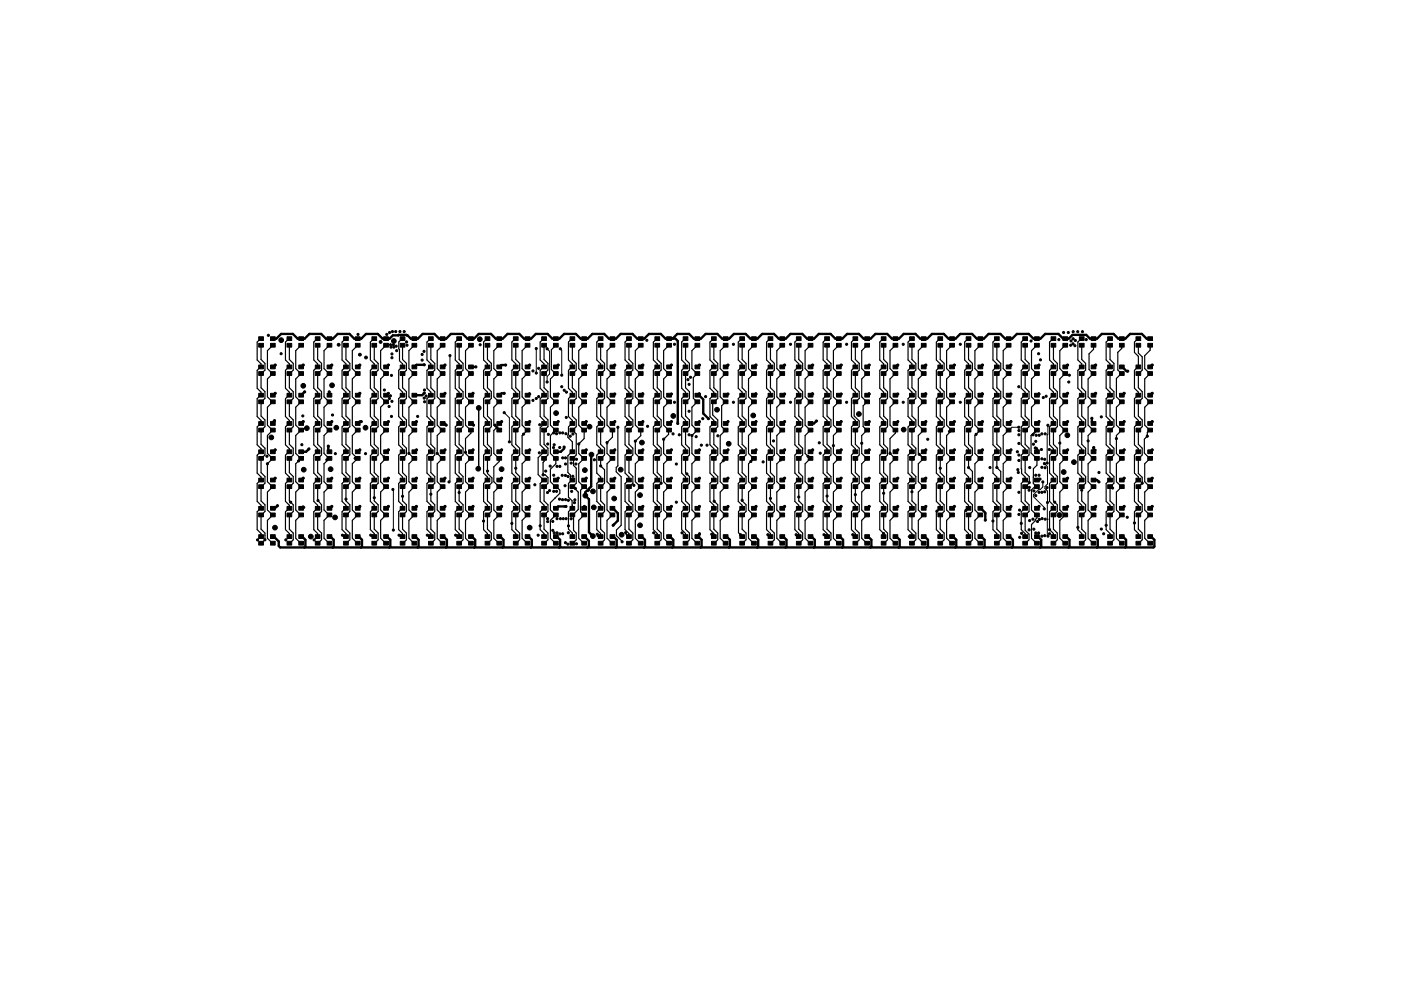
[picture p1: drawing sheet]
<svg xmlns="http://www.w3.org/2000/svg" width="297mm" height="210mm" viewBox="0 0 297 210" stroke-linecap="round" stroke-linejoin="round" font-family="sans-serif">
<g fill="#000" stroke="#000" stroke-width=".21">
<path d="M54.9 71.4h1v.8h-1zM54.9 72.8h1v.8h-1zM54.9 78.8h1v.8h-1zM54.9 77.4h1v.8h-1zM57.3 71.4h1v.8h-1zM57.3 72.8h1v.8h-1zM57.3 78.8h1v.8h-1zM57.3 77.4h1v.8h-1zM60.9 71.4h1v.8h-1zM60.9 72.8h1v.8h-1zM60.9 78.8h1v.8h-1zM60.9 77.4h1v.8h-1z"/>
<path d="M63.3 71.4h1v.8h-1zM63.3 72.8h1v.8h-1zM63.3 78.8h1v.8h-1zM63.3 77.4h1v.8h-1zM66.9 71.4h1v.8h-1zM66.9 72.8h1v.8h-1zM66.9 78.8h1v.8h-1zM66.9 77.4h1v.8h-1zM69.3 71.4h1v.8h-1zM69.3 72.8h1v.8h-1zM69.3 78.8h1v.8h-1zM69.3 77.4h1v.8h-1z"/>
<path d="M72.8 71.4h1v.8h-1zM72.8 72.8h1v.8h-1zM72.8 78.8h1v.8h-1zM72.8 77.4h1v.8h-1zM75.4 71.4h1v.8h-1zM75.4 72.8h1v.8h-1zM75.4 78.8h1v.8h-1zM75.4 77.4h1v.8h-1zM78.8 71.4h1v.8h-1zM78.8 72.8h1v.8h-1zM78.8 78.8h1v.8h-1zM78.8 77.4h1v.8h-1z"/>
<path d="M81.4 71.4h1v.8h-1zM81.4 72.8h1v.8h-1zM81.4 78.8h1v.8h-1zM81.4 77.4h1v.8h-1zM84.8 71.4h1v.8h-1zM84.8 72.8h1v.8h-1zM84.8 78.8h1v.8h-1zM84.8 77.4h1v.8h-1zM87.4 71.4h1v.8h-1zM87.4 72.8h1v.8h-1zM87.4 78.8h1v.8h-1zM87.4 77.4h1v.8h-1z"/>
<path d="M90.8 71.4h1v.8h-1zM90.8 72.8h1v.8h-1zM90.8 78.8h1v.8h-1zM90.8 77.4h1v.8h-1zM93.4 71.4h1v.8h-1zM93.4 72.8h1v.8h-1zM93.4 78.8h1v.8h-1zM93.4 77.4h1v.8h-1zM96.8 71.4h1v.8h-1zM96.8 72.8h1v.8h-1zM96.8 78.8h1v.8h-1zM96.8 77.4h1v.8h-1z"/>
<path d="M99.4 71.4h1v.8h-1zM99.4 72.8h1v.8h-1zM99.4 78.8h1v.8h-1zM99.4 77.4h1v.8h-1zM102.8 71.4h1v.8h-1zM102.8 72.8h1v.8h-1zM102.8 78.8h1v.8h-1zM102.8 77.4h1v.8h-1zM105.4 71.4h1v.8h-1zM105.4 72.8h1v.8h-1zM105.4 78.8h1v.8h-1zM105.4 77.4h1v.8h-1z"/>
<path d="M108.8 71.4h1v.8h-1zM108.8 72.8h1v.8h-1zM108.8 78.8h1v.8h-1zM108.8 77.4h1v.8h-1zM111.4 71.4h1v.8h-1zM111.4 72.8h1v.8h-1zM111.4 78.8h1v.8h-1zM111.4 77.4h1v.8h-1zM114.8 71.4h1v.8h-1zM114.8 72.8h1v.8h-1zM114.8 78.8h1v.8h-1zM114.8 77.4h1v.8h-1z"/>
<path d="M117.4 71.4h1v.8h-1zM117.4 72.8h1v.8h-1zM117.4 78.8h1v.8h-1zM117.4 77.4h1v.8h-1zM120.8 71.4h1v.8h-1zM120.8 72.8h1v.8h-1zM120.8 78.8h1v.8h-1zM120.8 77.4h1v.8h-1zM123.4 71.4h1v.8h-1zM123.4 72.8h1v.8h-1zM123.4 78.8h1v.8h-1zM123.4 77.4h1v.8h-1z"/>
<path d="M126.8 71.4h1v.8h-1zM126.8 72.8h1v.8h-1zM126.8 78.8h1v.8h-1zM126.8 77.4h1v.8h-1zM129.4 71.4h.9v.8h-.9zM129.4 72.8h.9v.8h-.9zM129.4 78.8h.9v.8h-.9zM129.4 77.4h.9v.8h-.9zM132.9 71.4h.9v.8h-.9zM132.9 72.8h.9v.8h-.9zM132.9 78.8h.9v.8h-.9zM132.9 77.4h.9v.8h-.9z"/>
<path d="M135.3 71.4h1v.8h-1zM135.3 72.8h1v.8h-1zM135.3 78.8h1v.8h-1zM135.3 77.4h1v.8h-1zM138.9 71.4h1v.8h-1zM138.9 72.8h1v.8h-1zM138.9 78.8h1v.8h-1zM138.9 77.4h1v.8h-1zM141.3 71.4h1v.8h-1zM141.3 72.8h1v.8h-1zM141.3 78.8h1v.8h-1zM141.3 77.4h1v.8h-1z"/>
<path d="M144.9 71.4h1v.8h-1zM144.9 72.8h1v.8h-1zM144.9 78.8h1v.8h-1zM144.9 77.4h1v.8h-1zM147.3 71.4h1v.8h-1zM147.3 72.8h1v.8h-1zM147.3 78.8h1v.8h-1zM147.3 77.4h1v.8h-1zM150.9 71.4h1v.8h-1zM150.9 72.8h1v.8h-1zM150.9 78.8h1v.8h-1zM150.9 77.4h1v.8h-1z"/>
<path d="M153.3 71.4h1v.8h-1zM153.3 72.8h1v.8h-1zM153.3 78.8h1v.8h-1zM153.3 77.4h1v.8h-1zM156.9 71.4h1v.8h-1zM156.9 72.8h1v.8h-1zM156.9 78.8h1v.8h-1zM156.9 77.4h1v.8h-1zM159.3 71.4h1v.8h-1zM159.3 72.8h1v.8h-1zM159.3 78.8h1v.8h-1zM159.3 77.4h1v.8h-1z"/>
<path d="M162.9 71.4h1v.8h-1zM162.9 72.8h1v.8h-1zM162.9 78.8h1v.8h-1zM162.9 77.4h1v.8h-1zM165.3 71.4h1v.8h-1zM165.3 72.8h1v.8h-1zM165.3 78.8h1v.8h-1zM165.3 77.4h1v.8h-1zM168.9 71.4h1v.8h-1zM168.9 72.8h1v.8h-1zM168.9 78.8h1v.8h-1zM168.9 77.4h1v.8h-1z"/>
<path d="M171.3 71.4h1v.8h-1zM171.3 72.8h1v.8h-1zM171.3 78.8h1v.8h-1zM171.3 77.4h1v.8h-1zM174.9 71.4h1v.8h-1zM174.9 72.8h1v.8h-1zM174.9 78.8h1v.8h-1zM174.9 77.4h1v.8h-1zM177.3 71.4h1v.8h-1zM177.3 72.8h1v.8h-1zM177.3 78.8h1v.8h-1zM177.3 77.4h1v.8h-1z"/>
<path d="M180.9 71.4h1v.8h-1zM180.9 72.8h1v.8h-1zM180.9 78.8h1v.8h-1zM180.9 77.4h1v.8h-1zM183.3 71.4h1v.8h-1zM183.3 72.8h1v.8h-1zM183.3 78.8h1v.8h-1zM183.3 77.4h1v.8h-1zM186.9 71.4h1v.8h-1zM186.9 72.8h1v.8h-1zM186.9 78.8h1v.8h-1zM186.9 77.4h1v.8h-1z"/>
<path d="M189.3 71.4h1v.8h-1zM189.3 72.8h1v.8h-1zM189.3 78.8h1v.8h-1zM189.3 77.4h1v.8h-1zM192.9 71.4h.9v.8h-.9zM192.9 72.8h.9v.8h-.9zM192.9 78.8h.9v.8h-.9zM192.9 77.4h.9v.8h-.9zM195.3 71.4h1v.8h-1zM195.3 72.8h1v.8h-1zM195.3 78.8h1v.8h-1zM195.3 77.4h1v.8h-1z"/>
<path d="M198.8 71.4h1v.8h-1zM198.8 72.8h1v.8h-1zM198.8 78.8h1v.8h-1zM198.8 77.4h1v.8h-1zM201.4 71.4h1v.8h-1zM201.4 72.8h1v.8h-1zM201.4 78.8h1v.8h-1zM201.4 77.4h1v.8h-1zM204.8 71.4h1v.8h-1zM204.8 72.8h1v.8h-1zM204.8 78.8h1v.8h-1zM204.8 77.4h1v.8h-1z"/>
<path d="M207.4 71.4h1v.8h-1zM207.4 72.8h1v.8h-1zM207.4 78.8h1v.8h-1zM207.4 77.4h1v.8h-1zM210.8 71.4h1v.8h-1zM210.8 72.8h1v.8h-1zM210.8 78.8h1v.8h-1zM210.8 77.4h1v.8h-1zM213.4 71.4h1v.8h-1zM213.4 72.8h1v.8h-1zM213.4 78.8h1v.8h-1zM213.4 77.4h1v.8h-1z"/>
<path d="M216.8 71.4h1v.8h-1zM216.8 72.8h1v.8h-1zM216.8 78.8h1v.8h-1zM216.8 77.4h1v.8h-1zM219.4 71.4h1v.8h-1zM219.4 72.8h1v.8h-1zM219.4 78.8h1v.8h-1zM219.4 77.4h1v.8h-1zM222.8 71.4h1v.8h-1zM222.8 72.8h1v.8h-1zM222.8 78.8h1v.8h-1zM222.8 77.4h1v.8h-1z"/>
<path d="M225.4 71.4h1v.8h-1zM225.4 72.8h1v.8h-1zM225.4 78.8h1v.8h-1zM225.4 77.4h1v.8h-1zM228.8 71.4h1v.8h-1zM228.8 72.8h1v.8h-1zM228.8 78.8h1v.8h-1zM228.8 77.4h1v.8h-1zM231.4 71.4h1v.8h-1zM231.4 72.8h1v.8h-1zM231.4 78.8h1v.8h-1zM231.4 77.4h1v.8h-1z"/>
<path d="M234.8 71.4h1v.8h-1zM234.8 72.8h1v.8h-1zM234.8 78.8h1v.8h-1zM234.8 77.4h1v.8h-1zM237.4 71.4h1v.8h-1zM237.4 72.8h1v.8h-1zM237.4 78.8h1v.8h-1zM237.4 77.4h1v.8h-1zM240.8 71.4h1v.8h-1zM240.8 72.8h1v.8h-1zM240.8 78.8h1v.8h-1zM240.8 77.4h1v.8h-1z"/>
<path d="M243.4 71.4h1v.8h-1zM243.4 72.8h1v.8h-1zM243.4 78.8h1v.8h-1zM243.4 77.4h1v.8h-1zM54.9 83.4h1v.8h-1zM54.9 84.8h1v.8h-1zM54.9 90.8h1v.8h-1zM54.9 89.4h1v.8h-1zM54.9 95.4h1v.8h-1zM54.9 96.8h1v.8h-1zM57.3 83.4h1v.8h-1zM57.3 84.8h1v.8h-1z"/>
<path d="M57.3 90.8h1v.8h-1zM57.3 89.4h1v.8h-1zM57.3 95.4h1v.8h-1zM57.3 96.8h1v.8h-1zM60.9 83.4h1v.8h-1zM60.9 84.8h1v.8h-1zM60.9 90.8h1v.8h-1zM60.9 89.4h1v.8h-1zM60.9 95.4h1v.8h-1zM60.9 96.8h1v.8h-1zM63.3 83.4h1v.8h-1zM63.3 84.8h1v.8h-1z"/>
<path d="M63.3 90.8h1v.8h-1zM63.3 89.4h1v.8h-1zM63.3 95.4h1v.8h-1zM63.3 96.8h1v.8h-1zM66.9 83.4h1v.8h-1zM66.9 84.8h1v.8h-1zM66.9 90.8h1v.8h-1zM66.9 89.4h1v.8h-1zM66.9 95.4h1v.8h-1zM66.9 96.8h1v.8h-1zM69.3 83.4h1v.8h-1zM69.3 84.8h1v.8h-1z"/>
<path d="M69.3 90.8h1v.8h-1zM69.3 89.4h1v.8h-1zM69.3 95.4h1v.8h-1zM69.3 96.8h1v.8h-1zM72.8 83.4h1v.8h-1zM72.8 84.8h1v.8h-1zM72.8 90.8h1v.8h-1zM72.8 89.4h1v.8h-1zM72.8 95.4h1v.8h-1zM72.8 96.8h1v.8h-1zM75.4 83.4h1v.8h-1zM75.4 84.8h1v.8h-1z"/>
<path d="M75.4 90.8h1v.8h-1zM75.4 89.4h1v.8h-1zM75.4 95.4h1v.8h-1zM75.4 96.8h1v.8h-1zM78.8 83.4h1v.8h-1zM78.8 84.8h1v.8h-1zM78.8 90.8h1v.8h-1zM78.8 89.4h1v.8h-1zM78.8 95.4h1v.8h-1zM78.8 96.8h1v.8h-1zM81.4 83.4h1v.8h-1zM81.4 84.8h1v.8h-1z"/>
<path d="M81.4 90.8h1v.8h-1zM81.4 89.4h1v.8h-1zM81.4 95.4h1v.8h-1zM81.4 96.8h1v.8h-1zM84.8 83.4h1v.8h-1zM84.8 84.8h1v.8h-1zM84.8 90.8h1v.8h-1zM84.8 89.4h1v.8h-1zM84.8 95.4h1v.8h-1zM84.8 96.8h1v.8h-1zM87.4 83.4h1v.8h-1zM87.4 84.8h1v.8h-1z"/>
<path d="M87.4 90.8h1v.8h-1zM87.4 89.4h1v.8h-1zM87.4 95.4h1v.8h-1zM87.4 96.8h1v.8h-1zM90.8 83.4h1v.8h-1zM90.8 84.8h1v.8h-1zM90.8 90.8h1v.8h-1zM90.8 89.4h1v.8h-1zM90.8 95.4h1v.8h-1zM90.8 96.8h1v.8h-1zM93.4 83.4h1v.8h-1zM93.4 84.8h1v.8h-1z"/>
<path d="M93.4 90.8h1v.8h-1zM93.4 89.4h1v.8h-1zM93.4 95.4h1v.8h-1zM93.4 96.8h1v.8h-1zM96.8 83.4h1v.8h-1zM96.8 84.8h1v.8h-1zM96.8 90.8h1v.8h-1zM96.8 89.4h1v.8h-1zM96.8 95.4h1v.8h-1zM96.8 96.8h1v.8h-1zM99.4 83.4h1v.8h-1zM99.4 84.8h1v.8h-1z"/>
<path d="M99.4 90.8h1v.8h-1zM99.4 89.4h1v.8h-1zM99.4 95.4h1v.8h-1zM99.4 96.8h1v.8h-1zM102.8 83.4h1v.8h-1zM102.8 84.8h1v.8h-1zM102.8 90.8h1v.8h-1zM102.8 89.4h1v.8h-1zM102.8 95.4h1v.8h-1zM102.8 96.8h1v.8h-1zM105.4 83.4h1v.8h-1zM105.4 84.8h1v.8h-1z"/>
<path d="M105.4 90.8h1v.8h-1zM105.4 89.4h1v.8h-1zM105.4 95.4h1v.8h-1zM105.4 96.8h1v.8h-1zM108.8 83.4h1v.8h-1zM108.8 84.8h1v.8h-1zM108.8 90.8h1v.8h-1zM108.8 89.4h1v.8h-1zM108.8 95.4h1v.8h-1zM108.8 96.8h1v.8h-1zM111.4 83.4h1v.8h-1zM111.4 84.8h1v.8h-1z"/>
<path d="M111.4 90.8h1v.8h-1zM111.4 89.4h1v.8h-1zM111.4 95.4h1v.8h-1zM111.4 96.8h1v.8h-1zM114.8 83.4h1v.8h-1zM114.8 84.8h1v.8h-1zM114.8 90.8h1v.8h-1zM114.8 89.4h1v.8h-1zM114.8 95.4h1v.8h-1zM114.8 96.8h1v.8h-1zM117.4 83.4h1v.8h-1zM117.4 84.8h1v.8h-1z"/>
<path d="M117.4 90.8h1v.8h-1zM117.4 89.4h1v.8h-1zM117.4 95.4h1v.8h-1zM117.4 96.8h1v.8h-1zM120.8 83.4h1v.8h-1zM120.8 84.8h1v.8h-1zM120.8 90.8h1v.8h-1zM120.8 89.4h1v.8h-1zM120.8 95.4h1v.8h-1zM120.8 96.8h1v.8h-1zM123.4 83.4h1v.8h-1zM123.4 84.8h1v.8h-1z"/>
<path d="M123.4 90.8h1v.8h-1zM123.4 89.4h1v.8h-1zM123.4 95.4h1v.8h-1zM123.4 96.8h1v.8h-1zM126.8 83.4h1v.8h-1zM126.8 84.8h1v.8h-1zM126.8 90.8h1v.8h-1zM126.8 89.4h1v.8h-1zM126.8 95.4h1v.8h-1zM126.8 96.8h1v.8h-1zM129.4 83.4h.9v.8h-.9zM129.4 84.8h.9v.8h-.9z"/>
<path d="M129.4 90.8h.9v.8h-.9zM129.4 89.4h.9v.8h-.9zM129.4 95.4h.9v.8h-.9zM129.4 96.8h.9v.8h-.9zM132.9 83.4h.9v.8h-.9zM132.9 84.8h.9v.8h-.9zM132.9 89.4h.9v.8h-.9zM132.9 90.8h.9v.8h-.9zM132.9 95.4h.9v.8h-.9zM132.9 96.8h.9v.8h-.9zM135.3 83.4h1v.8h-1zM135.3 84.8h1v.8h-1z"/>
<path d="M135.3 89.4h1v.8h-1zM135.3 90.8h1v.8h-1zM135.3 95.4h1v.8h-1zM135.3 96.8h1v.8h-1zM138.9 83.4h1v.8h-1zM138.9 84.8h1v.8h-1zM138.9 90.8h1v.8h-1zM138.9 89.4h1v.8h-1zM138.9 95.4h1v.8h-1zM138.9 96.8h1v.8h-1zM141.3 83.4h1v.8h-1zM141.3 84.8h1v.8h-1z"/>
<path d="M141.3 90.8h1v.8h-1zM141.3 89.4h1v.8h-1zM141.3 95.4h1v.8h-1zM141.3 96.8h1v.8h-1zM144.9 83.4h1v.8h-1zM144.9 84.8h1v.8h-1zM144.9 90.8h1v.8h-1zM144.9 89.4h1v.8h-1zM144.9 95.4h1v.8h-1zM144.9 96.8h1v.8h-1zM147.3 83.4h1v.8h-1zM147.3 84.8h1v.8h-1z"/>
<path d="M147.3 90.8h1v.8h-1zM147.3 89.4h1v.8h-1zM147.3 95.4h1v.8h-1zM147.3 96.8h1v.8h-1zM150.9 83.4h1v.8h-1zM150.9 84.8h1v.8h-1zM150.9 90.8h1v.8h-1zM150.9 89.4h1v.8h-1zM150.9 95.4h1v.8h-1zM150.9 96.8h1v.8h-1zM153.3 83.4h1v.8h-1zM153.3 84.8h1v.8h-1z"/>
<path d="M153.3 90.8h1v.8h-1zM153.3 89.4h1v.8h-1zM153.3 95.4h1v.8h-1zM153.3 96.8h1v.8h-1zM156.9 83.4h1v.8h-1zM156.9 84.8h1v.8h-1zM156.9 90.8h1v.8h-1zM156.9 89.4h1v.8h-1zM156.9 95.4h1v.8h-1zM156.9 96.8h1v.8h-1zM159.3 83.4h1v.8h-1zM159.3 84.8h1v.8h-1z"/>
<path d="M159.3 90.8h1v.8h-1zM159.3 89.4h1v.8h-1zM159.3 95.4h1v.8h-1zM159.3 96.8h1v.8h-1zM162.9 83.4h1v.8h-1zM162.9 84.8h1v.8h-1zM162.9 90.8h1v.8h-1zM162.9 89.4h1v.8h-1zM162.9 95.4h1v.8h-1zM162.9 96.8h1v.8h-1zM165.3 83.4h1v.8h-1zM165.3 84.8h1v.8h-1z"/>
<path d="M165.3 90.8h1v.8h-1zM165.3 89.4h1v.8h-1zM165.3 95.4h1v.8h-1zM165.3 96.8h1v.8h-1zM168.9 83.4h1v.8h-1zM168.9 84.8h1v.8h-1zM168.9 90.8h1v.8h-1zM168.9 89.4h1v.8h-1zM168.9 95.4h1v.8h-1zM168.9 96.8h1v.8h-1zM171.3 83.4h1v.8h-1zM171.3 84.8h1v.8h-1z"/>
<path d="M171.3 90.8h1v.8h-1zM171.3 89.4h1v.8h-1zM171.3 95.4h1v.8h-1zM171.3 96.8h1v.8h-1zM174.9 83.4h1v.8h-1zM174.9 84.8h1v.8h-1zM174.9 90.8h1v.8h-1zM174.9 89.4h1v.8h-1zM174.9 95.4h1v.8h-1zM174.9 96.8h1v.8h-1zM177.3 83.4h1v.8h-1zM177.3 84.8h1v.8h-1z"/>
<path d="M177.3 90.8h1v.8h-1zM177.3 89.4h1v.8h-1zM177.3 95.4h1v.8h-1zM177.3 96.8h1v.8h-1zM180.9 83.4h1v.8h-1zM180.9 84.8h1v.8h-1zM180.9 90.8h1v.8h-1zM180.9 89.4h1v.8h-1zM180.9 95.4h1v.8h-1zM180.9 96.8h1v.8h-1zM183.3 83.4h1v.8h-1zM183.3 84.8h1v.8h-1z"/>
<path d="M183.3 90.8h1v.8h-1zM183.3 89.4h1v.8h-1zM183.3 95.4h1v.8h-1zM183.3 96.8h1v.8h-1zM186.9 83.4h1v.8h-1zM186.9 84.8h1v.8h-1zM186.9 90.8h1v.8h-1zM186.9 89.4h1v.8h-1zM186.9 95.4h1v.8h-1zM186.9 96.8h1v.8h-1zM189.3 83.4h1v.8h-1zM189.3 84.8h1v.8h-1z"/>
<path d="M189.3 90.8h1v.8h-1zM189.3 89.4h1v.8h-1zM189.3 95.4h1v.8h-1zM189.3 96.8h1v.8h-1zM192.9 83.4h.9v.8h-.9zM192.9 84.8h.9v.8h-.9zM192.9 90.8h.9v.8h-.9zM192.9 89.4h.9v.8h-.9zM192.9 95.4h.9v.8h-.9zM192.9 96.8h.9v.8h-.9zM195.3 83.4h1v.8h-1zM195.3 84.8h1v.8h-1z"/>
<path d="M195.3 90.8h1v.8h-1zM195.3 89.4h1v.8h-1zM195.3 95.4h1v.8h-1zM195.3 96.8h1v.8h-1zM198.8 83.4h1v.8h-1zM198.8 84.8h1v.8h-1zM198.8 90.8h1v.8h-1zM198.8 89.4h1v.8h-1zM198.8 95.4h1v.8h-1zM198.8 96.8h1v.8h-1zM201.4 83.4h1v.8h-1zM201.4 84.8h1v.8h-1z"/>
<path d="M201.4 90.8h1v.8h-1zM201.4 89.4h1v.8h-1zM201.4 95.4h1v.8h-1zM201.4 96.8h1v.8h-1zM204.8 83.4h1v.8h-1zM204.8 84.8h1v.8h-1zM204.8 90.8h1v.8h-1zM204.8 89.4h1v.8h-1zM204.8 95.4h1v.8h-1zM204.8 96.8h1v.8h-1zM207.4 83.4h1v.8h-1zM207.4 84.8h1v.8h-1z"/>
<path d="M207.4 90.8h1v.8h-1zM207.4 89.4h1v.8h-1zM207.4 95.4h1v.8h-1zM207.4 96.8h1v.8h-1zM210.8 83.4h1v.8h-1zM210.8 84.8h1v.8h-1zM210.8 90.8h1v.8h-1zM210.8 89.4h1v.8h-1zM210.8 95.4h1v.8h-1zM210.8 96.8h1v.8h-1zM213.4 83.4h1v.8h-1zM213.4 84.8h1v.8h-1z"/>
<path d="M213.4 90.8h1v.8h-1zM213.4 89.4h1v.8h-1zM213.4 95.4h1v.8h-1zM213.4 96.8h1v.8h-1zM216.8 83.4h1v.8h-1zM216.8 84.8h1v.8h-1zM216.8 90.8h1v.8h-1zM216.8 89.4h1v.8h-1zM216.8 95.4h1v.8h-1zM216.8 96.8h1v.8h-1zM219.4 83.4h1v.8h-1zM219.4 84.8h1v.8h-1z"/>
<path d="M219.4 90.8h1v.8h-1zM219.4 89.4h1v.8h-1zM219.4 95.4h1v.8h-1zM219.4 96.8h1v.8h-1zM222.8 83.4h1v.8h-1zM222.8 84.8h1v.8h-1zM222.8 90.8h1v.8h-1zM222.8 89.4h1v.8h-1zM222.8 95.4h1v.8h-1zM222.8 96.8h1v.8h-1zM225.4 83.4h1v.8h-1zM225.4 84.8h1v.8h-1z"/>
<path d="M225.4 90.8h1v.8h-1zM225.4 89.4h1v.8h-1zM225.4 95.4h1v.8h-1zM225.4 96.8h1v.8h-1zM228.8 83.4h1v.8h-1zM228.8 84.8h1v.8h-1zM228.8 90.8h1v.8h-1zM228.8 89.4h1v.8h-1zM228.8 95.4h1v.8h-1zM228.8 96.8h1v.8h-1zM231.4 83.4h1v.8h-1zM231.4 84.8h1v.8h-1z"/>
<path d="M231.4 90.8h1v.8h-1zM231.4 89.4h1v.8h-1zM231.4 95.4h1v.8h-1zM231.4 96.8h1v.8h-1zM234.8 83.4h1v.8h-1zM234.8 84.8h1v.8h-1zM234.8 90.8h1v.8h-1zM234.8 89.4h1v.8h-1zM234.8 95.4h1v.8h-1zM234.8 96.8h1v.8h-1zM237.4 83.4h1v.8h-1zM237.4 84.8h1v.8h-1z"/>
<path d="M237.4 90.8h1v.8h-1zM237.4 89.4h1v.8h-1zM237.4 95.4h1v.8h-1zM237.4 96.8h1v.8h-1zM240.8 84.8h1v.8h-1zM240.8 83.4h1v.8h-1zM240.8 89.4h1v.8h-1zM240.8 90.8h1v.8h-1zM240.8 96.8h1v.8h-1zM240.8 95.4h1v.8h-1zM243.4 84.8h1v.8h-1zM243.4 83.4h1v.8h-1z"/>
<path d="M243.4 89.4h1v.8h-1zM243.4 90.8h1v.8h-1zM243.4 96.8h1v.8h-1zM243.4 95.4h1v.8h-1zM54.9 102.8h1v.8h-1zM54.9 101.4h1v.8h-1zM54.9 107.4h1v.8h-1zM54.9 108.8h1v.8h-1zM54.9 114.8h1v.8h-1zM54.9 113.4h1v.8h-1zM57.3 102.8h1v.8h-1zM57.3 101.4h1v.8h-1z"/>
<path d="M57.3 107.4h1v.8h-1zM57.3 108.8h1v.8h-1zM57.3 114.8h1v.8h-1zM57.3 113.4h1v.8h-1zM60.9 102.8h1v.8h-1zM60.9 101.4h1v.8h-1zM60.9 107.4h1v.8h-1zM60.9 108.8h1v.8h-1zM60.9 114.8h1v.8h-1zM60.9 113.4h1v.8h-1zM63.3 102.8h1v.8h-1zM63.3 101.4h1v.8h-1z"/>
<path d="M63.3 107.4h1v.8h-1zM63.3 108.8h1v.8h-1zM63.3 114.8h1v.8h-1zM63.3 113.4h1v.8h-1zM66.9 102.8h1v.8h-1zM66.9 101.4h1v.8h-1zM66.9 107.4h1v.8h-1zM66.9 108.8h1v.8h-1zM66.9 114.8h1v.8h-1zM66.9 113.4h1v.8h-1zM69.3 102.8h1v.8h-1zM69.3 101.4h1v.8h-1z"/>
<path d="M69.3 107.4h1v.8h-1zM69.3 108.8h1v.8h-1zM69.3 114.8h1v.8h-1zM69.3 113.4h1v.8h-1zM72.8 102.8h1v.8h-1zM72.8 101.4h1v.8h-1zM72.8 107.4h1v.8h-1zM72.8 108.8h1v.8h-1zM72.8 114.8h1v.8h-1zM72.8 113.4h1v.8h-1zM75.4 102.8h1v.8h-1zM75.4 101.4h1v.8h-1z"/>
<path d="M75.4 107.4h1v.8h-1zM75.4 108.8h1v.8h-1zM75.4 114.8h1v.8h-1zM75.4 113.4h1v.8h-1zM78.8 102.8h1v.8h-1zM78.8 101.4h1v.8h-1zM78.8 107.4h1v.8h-1zM78.8 108.8h1v.8h-1zM78.8 114.8h1v.8h-1zM78.8 113.4h1v.8h-1zM81.4 102.8h1v.8h-1zM81.4 101.4h1v.8h-1z"/>
<path d="M81.4 107.4h1v.8h-1zM81.4 108.8h1v.8h-1zM81.4 114.8h1v.8h-1zM81.4 113.4h1v.8h-1zM84.8 102.8h1v.8h-1zM84.8 101.4h1v.8h-1zM84.8 107.4h1v.8h-1zM84.8 108.8h1v.8h-1zM84.8 114.8h1v.8h-1zM84.8 113.4h1v.8h-1zM87.4 102.8h1v.8h-1zM87.4 101.4h1v.8h-1z"/>
<path d="M87.4 107.4h1v.8h-1zM87.4 108.8h1v.8h-1zM87.4 114.8h1v.8h-1zM87.4 113.4h1v.8h-1zM90.8 102.8h1v.8h-1zM90.8 101.4h1v.8h-1zM90.8 107.4h1v.8h-1zM90.8 108.8h1v.8h-1zM90.8 114.8h1v.8h-1zM90.8 113.4h1v.8h-1zM93.4 102.8h1v.8h-1zM93.4 101.4h1v.8h-1z"/>
<path d="M93.4 107.4h1v.8h-1zM93.4 108.8h1v.8h-1zM93.4 114.8h1v.8h-1zM93.4 113.4h1v.8h-1zM96.8 102.8h1v.8h-1zM96.8 101.4h1v.8h-1zM96.8 107.4h1v.8h-1zM96.8 108.8h1v.8h-1zM96.8 114.8h1v.8h-1zM96.8 113.4h1v.8h-1zM99.4 102.8h1v.8h-1zM99.4 101.4h1v.8h-1z"/>
<path d="M99.4 107.4h1v.8h-1zM99.4 108.8h1v.8h-1zM99.4 114.8h1v.8h-1zM99.4 113.4h1v.8h-1zM102.8 102.8h1v.8h-1zM102.8 101.4h1v.8h-1zM102.8 107.4h1v.8h-1zM102.8 108.8h1v.8h-1zM102.8 114.8h1v.8h-1zM102.8 113.4h1v.8h-1zM105.4 102.8h1v.8h-1zM105.4 101.4h1v.8h-1z"/>
<path d="M105.4 107.4h1v.8h-1zM105.4 108.8h1v.8h-1zM105.4 114.8h1v.8h-1zM105.4 113.4h1v.8h-1zM108.8 102.8h1v.8h-1zM108.8 101.4h1v.8h-1zM108.8 107.4h1v.8h-1zM108.8 108.8h1v.8h-1zM108.8 114.8h1v.8h-1zM108.8 113.4h1v.8h-1zM111.4 102.8h1v.8h-1zM111.4 101.4h1v.8h-1z"/>
<path d="M111.4 107.4h1v.8h-1zM111.4 108.8h1v.8h-1zM111.4 114.8h1v.8h-1zM111.4 113.4h1v.8h-1zM114.8 102.8h1v.8h-1zM114.8 101.4h1v.8h-1zM114.8 107.4h1v.8h-1zM114.8 108.8h1v.8h-1zM114.8 114.8h1v.8h-1zM114.8 113.4h1v.8h-1zM117.4 102.8h1v.8h-1zM117.4 101.4h1v.8h-1z"/>
<path d="M117.4 107.4h1v.8h-1zM117.4 108.8h1v.8h-1zM117.4 114.8h1v.8h-1zM117.4 113.4h1v.8h-1zM120.8 102.8h1v.8h-1zM120.8 101.4h1v.8h-1zM120.8 107.4h1v.8h-1zM120.8 108.8h1v.8h-1zM120.8 114.8h1v.8h-1zM120.8 113.4h1v.8h-1zM123.4 102.8h1v.8h-1zM123.4 101.4h1v.8h-1z"/>
<path d="M123.4 107.4h1v.8h-1zM123.4 108.8h1v.8h-1zM123.4 114.8h1v.8h-1zM123.4 113.4h1v.8h-1zM126.8 102.8h1v.8h-1zM126.8 101.4h1v.8h-1zM126.8 107.4h1v.8h-1zM126.8 108.8h1v.8h-1zM126.8 114.8h1v.8h-1zM126.8 113.4h1v.8h-1zM129.4 102.8h.9v.8h-.9zM129.4 101.4h.9v.8h-.9z"/>
<path d="M129.4 107.4h.9v.8h-.9zM129.4 108.8h.9v.8h-.9zM129.4 114.8h.9v.8h-.9zM129.4 113.4h.9v.8h-.9zM132.9 102.8h.9v.8h-.9zM132.9 101.4h.9v.8h-.9zM132.9 107.4h.9v.8h-.9zM132.9 108.8h.9v.8h-.9zM132.9 114.8h.9v.8h-.9zM132.9 113.4h.9v.8h-.9zM135.3 102.8h1v.8h-1zM135.3 101.4h1v.8h-1z"/>
<path d="M135.3 107.4h1v.8h-1zM135.3 108.8h1v.8h-1zM135.3 114.8h1v.8h-1zM135.3 113.4h1v.8h-1zM138.9 102.8h1v.8h-1zM138.9 101.4h1v.8h-1zM138.9 107.4h1v.8h-1zM138.9 108.8h1v.8h-1zM138.9 114.8h1v.8h-1zM138.9 113.4h1v.8h-1zM141.3 102.8h1v.8h-1zM141.3 101.4h1v.8h-1z"/>
<path d="M141.3 107.4h1v.8h-1zM141.3 108.8h1v.8h-1zM141.3 114.8h1v.8h-1zM141.3 113.4h1v.8h-1zM144.9 102.8h1v.8h-1zM144.9 101.4h1v.8h-1zM144.9 107.4h1v.8h-1zM144.9 108.8h1v.8h-1zM144.9 114.8h1v.8h-1zM144.9 113.4h1v.8h-1zM147.3 102.8h1v.8h-1zM147.3 101.4h1v.8h-1z"/>
<path d="M147.3 107.4h1v.8h-1zM147.3 108.8h1v.8h-1zM147.3 114.8h1v.8h-1zM147.3 113.4h1v.8h-1zM150.9 102.8h1v.8h-1zM150.9 101.4h1v.8h-1zM150.9 108.8h1v.8h-1zM150.9 107.4h1v.8h-1zM150.9 114.8h1v.8h-1zM150.9 113.4h1v.8h-1zM153.3 102.8h1v.8h-1zM153.3 101.4h1v.8h-1z"/>
<path d="M153.3 108.8h1v.8h-1zM153.3 107.4h1v.8h-1zM153.3 114.8h1v.8h-1zM153.3 113.4h1v.8h-1zM156.9 102.8h1v.8h-1zM156.9 101.4h1v.8h-1zM156.9 107.4h1v.8h-1zM156.9 108.8h1v.8h-1zM156.9 114.8h1v.8h-1zM156.9 113.4h1v.8h-1zM159.3 102.8h1v.8h-1zM159.3 101.4h1v.8h-1z"/>
<path d="M159.3 107.4h1v.8h-1zM159.3 108.8h1v.8h-1zM159.3 114.8h1v.8h-1zM159.3 113.4h1v.8h-1zM162.9 102.8h1v.8h-1zM162.9 101.4h1v.8h-1zM162.9 107.4h1v.8h-1zM162.9 108.8h1v.8h-1zM162.9 114.8h1v.8h-1zM162.9 113.4h1v.8h-1zM165.3 102.8h1v.8h-1zM165.3 101.4h1v.8h-1z"/>
<path d="M165.3 107.4h1v.8h-1zM165.3 108.8h1v.8h-1zM165.3 114.8h1v.8h-1zM165.3 113.4h1v.8h-1zM168.9 102.8h1v.8h-1zM168.9 101.4h1v.8h-1zM168.9 107.4h1v.8h-1zM168.9 108.8h1v.8h-1zM168.9 114.8h1v.8h-1zM168.9 113.4h1v.8h-1zM171.3 102.8h1v.8h-1zM171.3 101.4h1v.8h-1z"/>
<path d="M171.3 107.4h1v.8h-1zM171.3 108.8h1v.8h-1zM171.3 114.8h1v.8h-1zM171.3 113.4h1v.8h-1zM174.9 102.8h1v.8h-1zM174.9 101.4h1v.8h-1zM174.9 107.4h1v.8h-1zM174.9 108.8h1v.8h-1zM174.9 114.8h1v.8h-1zM174.9 113.4h1v.8h-1zM177.3 102.8h1v.8h-1zM177.3 101.4h1v.8h-1z"/>
<path d="M177.3 107.4h1v.8h-1zM177.3 108.8h1v.8h-1zM177.3 114.8h1v.8h-1zM177.3 113.4h1v.8h-1zM180.9 102.8h1v.8h-1zM180.9 101.4h1v.8h-1zM180.9 107.4h1v.8h-1zM180.9 108.8h1v.8h-1zM180.9 114.8h1v.8h-1zM180.9 113.4h1v.8h-1zM183.3 102.8h1v.8h-1zM183.3 101.4h1v.8h-1z"/>
<path d="M183.3 107.4h1v.8h-1zM183.3 108.8h1v.8h-1zM183.3 114.8h1v.8h-1zM183.3 113.4h1v.8h-1zM186.9 102.8h1v.8h-1zM186.9 101.4h1v.8h-1zM186.9 107.4h1v.8h-1zM186.9 108.8h1v.8h-1zM186.9 114.8h1v.8h-1zM186.9 113.4h1v.8h-1zM189.3 102.8h1v.8h-1zM189.3 101.4h1v.8h-1z"/>
<path d="M189.3 107.4h1v.8h-1zM189.3 108.8h1v.8h-1zM189.3 114.8h1v.8h-1zM189.3 113.4h1v.8h-1zM192.9 102.8h.9v.8h-.9zM192.9 101.4h.9v.8h-.9zM192.9 107.4h.9v.8h-.9zM192.9 108.8h.9v.8h-.9zM192.9 114.8h.9v.8h-.9zM192.9 113.4h.9v.8h-.9zM195.3 102.8h1v.8h-1zM195.3 101.4h1v.8h-1z"/>
<path d="M195.3 107.4h1v.8h-1zM195.3 108.8h1v.8h-1zM195.3 114.8h1v.8h-1zM195.3 113.4h1v.8h-1zM198.8 102.8h1v.8h-1zM198.8 101.4h1v.8h-1zM198.8 107.4h1v.8h-1zM198.8 108.8h1v.8h-1zM198.8 114.8h1v.8h-1zM198.8 113.4h1v.8h-1zM201.4 102.8h1v.8h-1zM201.4 101.4h1v.8h-1z"/>
<path d="M201.4 107.4h1v.8h-1zM201.4 108.8h1v.8h-1zM201.4 114.8h1v.8h-1zM201.4 113.4h1v.8h-1zM204.8 102.8h1v.8h-1zM204.8 101.4h1v.8h-1zM204.8 107.4h1v.8h-1zM204.8 108.8h1v.8h-1zM204.8 114.8h1v.8h-1zM204.8 113.4h1v.8h-1zM207.4 102.8h1v.8h-1zM207.4 101.4h1v.8h-1z"/>
<path d="M207.4 107.4h1v.8h-1zM207.4 108.8h1v.8h-1zM207.4 114.8h1v.8h-1zM207.4 113.4h1v.8h-1zM210.8 102.8h1v.8h-1zM210.8 101.4h1v.8h-1zM210.8 107.4h1v.8h-1zM210.8 108.8h1v.8h-1zM210.8 114.8h1v.8h-1zM210.8 113.4h1v.8h-1zM213.4 102.8h1v.8h-1zM213.4 101.4h1v.8h-1z"/>
<path d="M213.4 107.4h1v.8h-1zM213.4 108.8h1v.8h-1zM213.4 114.8h1v.8h-1zM213.4 113.4h1v.8h-1zM216.8 102.8h1v.8h-1zM216.8 101.4h1v.8h-1zM216.8 107.4h1v.8h-1zM216.8 108.8h1v.8h-1zM216.8 114.8h1v.8h-1zM216.8 113.4h1v.8h-1zM219.4 102.8h1v.8h-1zM219.4 101.4h1v.8h-1z"/>
<path d="M219.4 107.4h1v.8h-1zM219.4 108.8h1v.8h-1zM219.4 114.8h1v.8h-1zM219.4 113.4h1v.8h-1zM222.8 102.8h1v.8h-1zM222.8 101.4h1v.8h-1zM222.8 107.4h1v.8h-1zM222.8 108.8h1v.8h-1zM222.8 114.8h1v.8h-1zM222.8 113.4h1v.8h-1zM225.4 102.8h1v.8h-1zM225.4 101.4h1v.8h-1z"/>
<path d="M225.4 107.4h1v.8h-1zM225.4 108.8h1v.8h-1zM225.4 114.8h1v.8h-1zM225.4 113.4h1v.8h-1zM228.8 102.8h1v.8h-1zM228.8 101.4h1v.8h-1zM228.8 107.4h1v.8h-1zM228.8 108.8h1v.8h-1zM228.8 114.8h1v.8h-1zM228.8 113.4h1v.8h-1zM231.4 102.8h1v.8h-1zM231.4 101.4h1v.8h-1z"/>
<path d="M231.4 107.4h1v.8h-1zM231.4 108.8h1v.8h-1zM231.4 114.8h1v.8h-1zM231.4 113.4h1v.8h-1zM234.8 102.8h1v.8h-1zM234.8 101.4h1v.8h-1zM234.8 107.4h1v.8h-1zM234.8 108.8h1v.8h-1zM234.8 114.8h1v.8h-1zM234.8 113.4h1v.8h-1zM237.4 102.8h1v.8h-1zM237.4 101.4h1v.8h-1z"/>
<path d="M237.4 107.4h1v.8h-1zM237.4 108.8h1v.8h-1zM237.4 114.8h1v.8h-1zM237.4 113.4h1v.8h-1zM240.8 101.4h1v.8h-1zM240.8 102.8h1v.8h-1zM240.8 107.4h1v.8h-1zM240.8 108.8h1v.8h-1zM240.8 114.8h1v.8h-1zM240.8 113.4h1v.8h-1zM243.4 101.4h1v.8h-1zM243.4 102.8h1v.8h-1z"/>
<path d="M243.4 107.4h1v.8h-1zM243.4 108.8h1v.8h-1zM243.4 114.8h1v.8h-1zM243.4 113.4h1v.8h-1z"/>
<circle cx="56.9" cy="71.1" r=".23"/>
<circle cx="58.4" cy="77.4" r=".22"/>
<circle cx="59.6" cy="75" r=".22"/>
<circle cx="59.6" cy="72.2" r=".5"/>
<circle cx="64.3" cy="77.4" r=".22"/>
<circle cx="70.4" cy="77.4" r=".22"/>
<circle cx="71.8" cy="73.1" r=".3"/>
<circle cx="75.9" cy="70.9" r=".22"/>
<circle cx="76.3" cy="77.4" r=".22"/>
<circle cx="76.3" cy="75.2" r=".3"/>
<circle cx="77.6" cy="75.8" r=".3"/>
<circle cx="80.7" cy="72.5" r=".3"/>
<circle cx="82" cy="70.9" r=".22"/>
<circle cx="82.4" cy="77.4" r=".22"/>
<circle cx="82.6" cy="70.5" r=".22"/>
<circle cx="82.8" cy="73.1" r=".23"/>
<circle cx="82.9" cy="73.6" r=".22"/>
<circle cx="83" cy="79.6" r=".22"/>
<circle cx="83.1" cy="75.9" r=".22"/>
<circle cx="83.1" cy="75.1" r=".22"/>
<circle cx="83.2" cy="70.3" r=".23"/>
<circle cx="83.4" cy="73.1" r=".22"/>
<circle cx="83.5" cy="73.6" r=".22"/>
<circle cx="83.5" cy="72.3" r=".5"/>
<circle cx="83.9" cy="70.3" r=".23"/>
<circle cx="84" cy="73.4" r=".22"/>
<circle cx="84.1" cy="74.4" r=".22"/>
<circle cx="84.8" cy="70.3" r=".23"/>
<circle cx="85.7" cy="70.3" r=".22"/>
<circle cx="86.2" cy="72.5" r=".22"/>
<circle cx="86.3" cy="73.2" r=".22"/>
<circle cx="89.5" cy="75.2" r=".23"/>
<circle cx="89.5" cy="76.4" r=".23"/>
<circle cx="89.9" cy="74.5" r=".22"/>
<circle cx="90" cy="77.4" r=".23"/>
<circle cx="94.4" cy="77.4" r=".22"/>
<circle cx="95.4" cy="75.4" r=".22"/>
<circle cx="100.9" cy="77.8" r=".23"/>
<circle cx="101.7" cy="72" r=".5"/>
<circle cx="101.8" cy="73.1" r=".22"/>
<circle cx="107.2" cy="77.4" r=".23"/>
<circle cx="112.3" cy="77.4" r=".23"/>
<circle cx="113" cy="78.7" r=".23"/>
<circle cx="113.7" cy="73.9" r=".22"/>
<circle cx="113.7" cy="79.1" r=".23"/>
<circle cx="114.2" cy="78.1" r=".23"/>
<circle cx="116" cy="74" r=".23"/>
<circle cx="118.4" cy="77.4" r=".23"/>
<circle cx="118.8" cy="74" r=".22"/>
<circle cx="119.1" cy="79.6" r=".22"/>
<circle cx="124.3" cy="77.4" r=".23"/>
<circle cx="130.3" cy="77.4" r=".23"/>
<circle cx="136.3" cy="77.4" r=".23"/>
<circle cx="137.1" cy="72.2" r=".23"/>
<circle cx="142.3" cy="77.4" r=".23"/>
<circle cx="143" cy="73" r=".23"/>
<circle cx="148.3" cy="77.4" r=".23"/>
<circle cx="154.3" cy="77.4" r=".23"/>
<circle cx="155.5" cy="73" r=".23"/>
<circle cx="160.3" cy="77.4" r=".22"/>
<circle cx="166.3" cy="77.4" r=".23"/>
<circle cx="167.6" cy="73" r=".22"/>
<circle cx="172.3" cy="77.4" r=".22"/>
<circle cx="178.4" cy="77.4" r=".22"/>
<circle cx="179.5" cy="73" r=".23"/>
<circle cx="184.3" cy="77.4" r=".22"/>
<circle cx="190.4" cy="77.4" r=".22"/>
<circle cx="191.5" cy="73" r=".23"/>
<circle cx="196.3" cy="77.4" r=".22"/>
<circle cx="202.4" cy="77.4" r=".22"/>
<circle cx="203.6" cy="73" r=".23"/>
<circle cx="208.3" cy="77.4" r=".23"/>
<circle cx="214.4" cy="77.4" r=".22"/>
<circle cx="218.6" cy="72.3" r=".23"/>
<circle cx="220.2" cy="75" r=".23"/>
<circle cx="220.3" cy="77.4" r=".23"/>
<circle cx="220.6" cy="76.3" r=".23"/>
<circle cx="224.5" cy="72" r=".23"/>
<circle cx="225.5" cy="70.5" r=".22"/>
<circle cx="226.4" cy="77.4" r=".23"/>
<circle cx="226.5" cy="70.5" r=".22"/>
<circle cx="226.7" cy="79.6" r=".22"/>
<circle cx="227" cy="73.2" r=".22"/>
<circle cx="227.1" cy="72.3" r=".23"/>
<circle cx="227.5" cy="72.9" r=".22"/>
<circle cx="227.5" cy="71.9" r=".23"/>
<circle cx="227.5" cy="70.4" r=".22"/>
<circle cx="227.9" cy="73.3" r=".23"/>
<circle cx="228" cy="72.2" r=".22"/>
<circle cx="228.5" cy="70.4" r=".22"/>
<circle cx="229.5" cy="70.4" r=".22"/>
<circle cx="230.3" cy="72" r=".23"/>
<circle cx="232.3" cy="77.4" r=".23"/>
<circle cx="239.1" cy="78.7" r=".22"/>
<circle cx="244.3" cy="77.4" r=".23"/>
<circle cx="56.6" cy="96.8" r=".22"/>
<circle cx="56.7" cy="98.4" r=".22"/>
<circle cx="57.5" cy="92.8" r=".5"/>
<circle cx="58.2" cy="89.2" r=".22"/>
<circle cx="58.4" cy="83.4" r=".22"/>
<circle cx="58.4" cy="95.4" r=".22"/>
<circle cx="63.3" cy="97.8" r=".22"/>
<circle cx="64" cy="94.3" r=".22"/>
<circle cx="64.2" cy="88.2" r=".22"/>
<circle cx="64.3" cy="81.8" r=".5"/>
<circle cx="64.3" cy="89.4" r=".22"/>
<circle cx="64.4" cy="99.6" r=".5"/>
<circle cx="64.6" cy="83.1" r=".22"/>
<circle cx="65.1" cy="90.8" r=".5"/>
<circle cx="65.5" cy="95.2" r=".23"/>
<circle cx="69.3" cy="97.5" r=".22"/>
<circle cx="69.6" cy="94.6" r=".22"/>
<circle cx="69.8" cy="83.1" r=".23"/>
<circle cx="70.1" cy="99.5" r=".5"/>
<circle cx="70.4" cy="89.4" r=".22"/>
<circle cx="70.4" cy="81.7" r=".5"/>
<circle cx="70.5" cy="88" r=".23"/>
<circle cx="71.1" cy="96.2" r=".23"/>
<circle cx="71.3" cy="90.7" r=".5"/>
<circle cx="75.3" cy="97.2" r=".22"/>
<circle cx="76.3" cy="83.4" r=".22"/>
<circle cx="76.3" cy="95.4" r=".22"/>
<circle cx="76.6" cy="89.4" r=".23"/>
<circle cx="77.5" cy="96.2" r=".23"/>
<circle cx="77.5" cy="90.7" r=".5"/>
<circle cx="81.4" cy="96.9" r=".22"/>
<circle cx="81.5" cy="82.7" r=".23"/>
<circle cx="82.3" cy="83.5" r=".22"/>
<circle cx="82.4" cy="89.4" r=".22"/>
<circle cx="82.4" cy="95.4" r=".22"/>
<circle cx="82.5" cy="86.2" r=".22"/>
<circle cx="82.6" cy="84.5" r=".22"/>
<circle cx="82.8" cy="84" r=".23"/>
<circle cx="83" cy="88.3" r=".22"/>
<circle cx="83.1" cy="85.1" r=".22"/>
<circle cx="86.7" cy="96.2" r=".22"/>
<circle cx="88.3" cy="89.4" r=".23"/>
<circle cx="88.3" cy="95.4" r=".23"/>
<circle cx="88.5" cy="88.3" r=".22"/>
<circle cx="89.9" cy="84.5" r=".22"/>
<circle cx="90" cy="83.4" r=".23"/>
<circle cx="90" cy="82.7" r=".22"/>
<circle cx="90" cy="85.2" r=".22"/>
<circle cx="90.4" cy="84" r=".22"/>
<circle cx="92.7" cy="96.2" r=".22"/>
<circle cx="94.4" cy="83.4" r=".22"/>
<circle cx="94.4" cy="95.4" r=".22"/>
<circle cx="94.6" cy="90.2" r=".23"/>
<circle cx="98.7" cy="96" r=".22"/>
<circle cx="100.3" cy="83.4" r=".23"/>
<circle cx="100.3" cy="95.4" r=".23"/>
<circle cx="100.4" cy="90.2" r=".22"/>
<circle cx="101.4" cy="99.4" r=".5"/>
<circle cx="101.5" cy="86.5" r=".5"/>
<circle cx="103.4" cy="99.9" r=".23"/>
<circle cx="105" cy="90.2" r=".22"/>
<circle cx="106.3" cy="99.5" r=".5"/>
<circle cx="106.4" cy="89.4" r=".23"/>
<circle cx="106.4" cy="95.4" r=".23"/>
<circle cx="106.9" cy="83.4" r=".23"/>
<circle cx="106.9" cy="87.5" r=".23"/>
<circle cx="108" cy="93.7" r=".23"/>
<circle cx="109.3" cy="99.3" r=".22"/>
<circle cx="111" cy="92.1" r=".23"/>
<circle cx="112.3" cy="83.6" r=".22"/>
<circle cx="112.3" cy="89.4" r=".23"/>
<circle cx="112.3" cy="95.4" r=".23"/>
<circle cx="113" cy="84.9" r=".22"/>
<circle cx="113.7" cy="84.5" r=".23"/>
<circle cx="114.2" cy="84.1" r=".23"/>
<circle cx="114.4" cy="96.1" r=".23"/>
<circle cx="114.4" cy="90.1" r=".23"/>
<circle cx="115.7" cy="99.9" r=".22"/>
<circle cx="116" cy="81" r=".23"/>
<circle cx="116.1" cy="94.2" r=".22"/>
<circle cx="116.3" cy="92.2" r=".22"/>
<circle cx="116.6" cy="98.9" r=".23"/>
<circle cx="117.4" cy="95" r=".22"/>
<circle cx="117.4" cy="91.8" r=".23"/>
<circle cx="117.5" cy="94.4" r=".22"/>
<circle cx="117.9" cy="87.6" r=".5"/>
<circle cx="118" cy="92" r=".23"/>
<circle cx="118.1" cy="98.9" r=".22"/>
<circle cx="118.3" cy="83.6" r=".22"/>
<circle cx="118.4" cy="89.4" r=".23"/>
<circle cx="118.7" cy="94.9" r=".22"/>
<circle cx="118.7" cy="98.9" r=".22"/>
<circle cx="118.7" cy="91.8" r=".23"/>
<circle cx="119.1" cy="82" r=".22"/>
<circle cx="119.3" cy="97.1" r=".23"/>
<circle cx="119.3" cy="91.8" r=".23"/>
<circle cx="119.6" cy="94.8" r=".23"/>
<circle cx="119.6" cy="82.8" r=".23"/>
<circle cx="119.9" cy="98.4" r=".23"/>
<circle cx="119.9" cy="97.1" r=".23"/>
<circle cx="120" cy="92" r=".23"/>
<circle cx="120.1" cy="88.6" r=".22"/>
<circle cx="120.1" cy="83.2" r=".22"/>
<circle cx="120.9" cy="92.5" r=".23"/>
<circle cx="121.1" cy="98.2" r=".22"/>
<circle cx="121.5" cy="92.1" r=".22"/>
<circle cx="122.1" cy="98.4" r=".22"/>
<circle cx="122.2" cy="97.4" r=".23"/>
<circle cx="122.7" cy="94.2" r=".23"/>
<circle cx="124" cy="99.7" r=".5"/>
<circle cx="124.3" cy="83.6" r=".22"/>
<circle cx="124.3" cy="95.4" r=".23"/>
<circle cx="124.3" cy="89.4" r=".23"/>
<circle cx="125" cy="90.5" r=".5"/>
<circle cx="125.4" cy="96.4" r=".5"/>
<circle cx="126" cy="97.5" r=".22"/>
<circle cx="127.3" cy="98.8" r=".23"/>
<circle cx="128.7" cy="93.9" r=".23"/>
<circle cx="130.3" cy="83.6" r=".22"/>
<circle cx="130.3" cy="89.4" r=".23"/>
<circle cx="130.3" cy="95.4" r=".23"/>
<circle cx="131" cy="90.6" r=".22"/>
<circle cx="131.6" cy="99.6" r=".5"/>
<circle cx="134.7" cy="93.6" r=".23"/>
<circle cx="136.1" cy="93.9" r=".5"/>
<circle cx="136.3" cy="83.6" r=".22"/>
<circle cx="136.3" cy="89.4" r=".23"/>
<circle cx="136.3" cy="95.4" r=".23"/>
<circle cx="137.3" cy="90.4" r=".23"/>
<circle cx="140.7" cy="93.2" r=".23"/>
<circle cx="142.3" cy="83.6" r=".22"/>
<circle cx="142.3" cy="89.4" r=".23"/>
<circle cx="142.3" cy="95.4" r=".23"/>
<circle cx="142.7" cy="92" r=".23"/>
<circle cx="142.7" cy="88.2" r=".5"/>
<circle cx="143" cy="85.3" r=".22"/>
<circle cx="143.4" cy="98.4" r=".23"/>
<circle cx="143.7" cy="89.8" r=".23"/>
<circle cx="144" cy="92.2" r=".22"/>
<circle cx="145.9" cy="80.5" r=".22"/>
<circle cx="146.1" cy="87.2" r=".22"/>
<circle cx="146.1" cy="81.5" r=".23"/>
<circle cx="146.1" cy="92.2" r=".23"/>
<circle cx="146.4" cy="80" r=".23"/>
<circle cx="146.7" cy="92.4" r=".23"/>
<circle cx="147.6" cy="92.6" r=".22"/>
<circle cx="148.3" cy="83.6" r=".22"/>
<circle cx="148.3" cy="89.4" r=".23"/>
<circle cx="148.3" cy="95.4" r=".23"/>
<circle cx="148.7" cy="94.4" r=".23"/>
<circle cx="149" cy="88.8" r=".22"/>
<circle cx="149.6" cy="84.1" r=".22"/>
<circle cx="149.9" cy="94.4" r=".22"/>
<circle cx="150.2" cy="88.8" r=".22"/>
<circle cx="152" cy="86.9" r=".5"/>
<circle cx="152.2" cy="92.5" r=".22"/>
<circle cx="153.3" cy="97.7" r=".23"/>
<circle cx="154.3" cy="83.6" r=".22"/>
<circle cx="154.3" cy="95.4" r=".23"/>
<circle cx="154.3" cy="89.4" r=".23"/>
<circle cx="154.5" cy="94.1" r=".5"/>
<circle cx="155.5" cy="85.3" r=".22"/>
<circle cx="159.2" cy="97.9" r=".22"/>
<circle cx="159.7" cy="88.1" r=".5"/>
<circle cx="160.3" cy="83.6" r=".22"/>
<circle cx="160.3" cy="89.4" r=".22"/>
<circle cx="160.3" cy="95.4" r=".22"/>
<circle cx="161.8" cy="98" r=".22"/>
<circle cx="164" cy="93.5" r=".23"/>
<circle cx="165.5" cy="97.6" r=".23"/>
<circle cx="166.3" cy="83.6" r=".22"/>
<circle cx="166.3" cy="89.4" r=".23"/>
<circle cx="166.3" cy="95.4" r=".23"/>
<circle cx="167.6" cy="85.3" r=".22"/>
<circle cx="171.3" cy="96.8" r=".22"/>
<circle cx="172.3" cy="83.6" r=".22"/>
<circle cx="172.3" cy="95.4" r=".22"/>
<circle cx="173.1" cy="89.3" r=".23"/>
<circle cx="173.7" cy="93.9" r=".22"/>
<circle cx="173.9" cy="96.1" r=".22"/>
<circle cx="176.7" cy="94.5" r=".23"/>
<circle cx="178.4" cy="83.6" r=".22"/>
<circle cx="178.4" cy="89.4" r=".22"/>
<circle cx="178.4" cy="95.4" r=".22"/>
<circle cx="179.5" cy="85.3" r=".22"/>
<circle cx="182.1" cy="87.8" r=".5"/>
<circle cx="182.7" cy="94" r=".22"/>
<circle cx="184.3" cy="83.6" r=".22"/>
<circle cx="184.3" cy="95.4" r=".22"/>
<circle cx="184.3" cy="89.4" r=".22"/>
<circle cx="188.7" cy="96.2" r=".22"/>
<circle cx="190.3" cy="83.6" r=".22"/>
<circle cx="190.4" cy="89.4" r=".22"/>
<circle cx="190.4" cy="95.4" r=".22"/>
<circle cx="191.5" cy="85.3" r=".22"/>
<circle cx="191.6" cy="91.1" r=".5"/>
<circle cx="194.9" cy="96.4" r=".23"/>
<circle cx="196.3" cy="83.6" r=".22"/>
<circle cx="196.3" cy="95.4" r=".22"/>
<circle cx="196.3" cy="89.4" r=".22"/>
<circle cx="196.7" cy="93.2" r=".22"/>
<circle cx="199.3" cy="99.3" r=".22"/>
<circle cx="201.3" cy="91.5" r=".22"/>
<circle cx="202.3" cy="83.6" r=".22"/>
<circle cx="202.4" cy="95.4" r=".22"/>
<circle cx="202.4" cy="89.4" r=".22"/>
<circle cx="203.6" cy="85.3" r=".22"/>
<circle cx="205.4" cy="99.2" r=".22"/>
<circle cx="207" cy="92.1" r=".23"/>
<circle cx="208.3" cy="83.6" r=".22"/>
<circle cx="208.3" cy="95.4" r=".23"/>
<circle cx="208.3" cy="89.4" r=".23"/>
<circle cx="209.9" cy="99.2" r=".23"/>
<circle cx="211.4" cy="99.2" r=".22"/>
<circle cx="214.3" cy="83.6" r=".22"/>
<circle cx="214.4" cy="89.4" r=".22"/>
<circle cx="214.4" cy="95.4" r=".22"/>
<circle cx="215.7" cy="95.8" r=".22"/>
<circle cx="215.8" cy="99.6" r=".22"/>
<circle cx="216" cy="90.6" r=".22"/>
<circle cx="216" cy="82" r=".23"/>
<circle cx="216" cy="97.7" r=".22"/>
<circle cx="216" cy="91.3" r=".22"/>
<circle cx="216" cy="94.1" r=".23"/>
<circle cx="216" cy="92.2" r=".23"/>
<circle cx="216" cy="96.5" r=".22"/>
<circle cx="218.3" cy="99.2" r=".22"/>
<circle cx="219" cy="92.2" r=".23"/>
<circle cx="219.1" cy="94.2" r=".22"/>
<circle cx="219.5" cy="95" r=".22"/>
<circle cx="219.6" cy="93.6" r=".22"/>
<circle cx="219.7" cy="92.3" r=".22"/>
<circle cx="220.3" cy="83.6" r=".22"/>
<circle cx="220.3" cy="89.4" r=".23"/>
<circle cx="220.3" cy="92.3" r=".23"/>
<circle cx="220.8" cy="95.4" r=".22"/>
<circle cx="220.9" cy="97.3" r=".22"/>
<circle cx="220.9" cy="92" r=".22"/>
<circle cx="220.9" cy="99.1" r=".23"/>
<circle cx="221.2" cy="84.3" r=".22"/>
<circle cx="221.4" cy="98.4" r=".22"/>
<circle cx="221.5" cy="97.4" r=".23"/>
<circle cx="221.6" cy="99.2" r=".22"/>
<circle cx="221.6" cy="92" r=".23"/>
<circle cx="221.8" cy="84.1" r=".22"/>
<circle cx="222" cy="98.2" r=".23"/>
<circle cx="222.2" cy="90.2" r=".23"/>
<circle cx="222.5" cy="95.4" r=".22"/>
<circle cx="224.7" cy="94" r=".22"/>
<circle cx="226.3" cy="92.3" r=".5"/>
<circle cx="226.4" cy="83.4" r=".23"/>
<circle cx="226.4" cy="89.4" r=".23"/>
<circle cx="226.4" cy="95.4" r=".23"/>
<circle cx="226.6" cy="81" r=".23"/>
<circle cx="227.7" cy="98" r=".5"/>
<circle cx="230.7" cy="93.5" r=".23"/>
<circle cx="231.5" cy="88.7" r=".23"/>
<circle cx="231.9" cy="94.9" r=".22"/>
<circle cx="232.3" cy="83.4" r=".23"/>
<circle cx="233.5" cy="88.4" r=".22"/>
<circle cx="236.7" cy="93" r=".22"/>
<circle cx="238.4" cy="83.4" r=".23"/>
<circle cx="238.4" cy="95.4" r=".23"/>
<circle cx="238.4" cy="89.4" r=".23"/>
<circle cx="243.2" cy="92.5" r=".23"/>
<circle cx="244.3" cy="83.4" r=".23"/>
<circle cx="244.3" cy="89.4" r=".23"/>
<circle cx="244.3" cy="95.4" r=".23"/>
<circle cx="54.6" cy="114.5" r=".22"/>
<circle cx="56.2" cy="114.5" r=".22"/>
<circle cx="58.3" cy="111.9" r=".5"/>
<circle cx="58.4" cy="101.4" r=".22"/>
<circle cx="58.8" cy="107.3" r=".22"/>
<circle cx="60.6" cy="114.5" r=".23"/>
<circle cx="61.6" cy="106.5" r=".23"/>
<circle cx="64.3" cy="101.4" r=".22"/>
<circle cx="64.4" cy="107.6" r=".22"/>
<circle cx="65.9" cy="113.8" r=".5"/>
<circle cx="66.6" cy="114.6" r=".22"/>
<circle cx="67.4" cy="106.2" r=".23"/>
<circle cx="70.4" cy="107.4" r=".22"/>
<circle cx="70.4" cy="101.4" r=".22"/>
<circle cx="71" cy="109.8" r=".5"/>
<circle cx="72.6" cy="113.5" r=".23"/>
<circle cx="73.4" cy="105.9" r=".22"/>
<circle cx="76.3" cy="107.4" r=".22"/>
<circle cx="76.3" cy="101.4" r=".22"/>
<circle cx="78.6" cy="113.5" r=".23"/>
<circle cx="79.4" cy="105.6" r=".22"/>
<circle cx="82.4" cy="107.4" r=".22"/>
<circle cx="82.4" cy="101.4" r=".22"/>
<circle cx="83.3" cy="103.8" r=".23"/>
<circle cx="83.4" cy="112.5" r=".22"/>
<circle cx="84.6" cy="113.5" r=".23"/>
<circle cx="85.3" cy="105.3" r=".22"/>
<circle cx="88.3" cy="107.4" r=".23"/>
<circle cx="88.3" cy="101.4" r=".23"/>
<circle cx="90.6" cy="113.5" r=".23"/>
<circle cx="91.3" cy="104.8" r=".22"/>
<circle cx="94.4" cy="107.4" r=".22"/>
<circle cx="94.4" cy="101.4" r=".22"/>
<circle cx="95.2" cy="102.2" r=".23"/>
<circle cx="96.6" cy="113.5" r=".23"/>
<circle cx="97.4" cy="104.5" r=".23"/>
<circle cx="100.3" cy="107.4" r=".23"/>
<circle cx="100.3" cy="101.4" r=".23"/>
<circle cx="102.5" cy="110.5" r=".23"/>
<circle cx="106.4" cy="107.4" r=".23"/>
<circle cx="106.4" cy="101.4" r=".23"/>
<circle cx="108.5" cy="111" r=".22"/>
<circle cx="112.3" cy="111.9" r=".5"/>
<circle cx="112.3" cy="107.4" r=".23"/>
<circle cx="112.3" cy="101.4" r=".23"/>
<circle cx="113.4" cy="102.8" r=".22"/>
<circle cx="114.1" cy="113.5" r=".22"/>
<circle cx="114.5" cy="111.5" r=".23"/>
<circle cx="115.1" cy="100.7" r=".22"/>
<circle cx="116.1" cy="104.5" r=".22"/>
<circle cx="116.1" cy="110" r=".22"/>
<circle cx="116.1" cy="110.7" r=".23"/>
<circle cx="116.5" cy="104.1" r=".22"/>
<circle cx="117.2" cy="112.5" r=".23"/>
<circle cx="117.2" cy="110.6" r=".23"/>
<circle cx="117.4" cy="100.8" r=".22"/>
<circle cx="117.4" cy="104.2" r=".23"/>
<circle cx="117.5" cy="113" r=".22"/>
<circle cx="118" cy="104.2" r=".23"/>
<circle cx="118.1" cy="110" r=".22"/>
<circle cx="118.1" cy="113" r=".22"/>
<circle cx="118.4" cy="101.4" r=".23"/>
<circle cx="118.6" cy="105.9" r=".23"/>
<circle cx="118.7" cy="113.3" r=".23"/>
<circle cx="118.8" cy="110" r=".22"/>
<circle cx="119.2" cy="100.8" r=".22"/>
<circle cx="119.3" cy="106" r=".22"/>
<circle cx="119.3" cy="113.2" r=".23"/>
<circle cx="119.4" cy="110" r=".22"/>
<circle cx="119.8" cy="103" r=".22"/>
<circle cx="119.9" cy="100.9" r=".22"/>
<circle cx="119.9" cy="115.1" r=".23"/>
<circle cx="119.9" cy="106" r=".23"/>
<circle cx="120" cy="107.4" r=".23"/>
<circle cx="120" cy="110" r=".22"/>
<circle cx="120.4" cy="115.4" r=".23"/>
<circle cx="120.4" cy="101.1" r=".22"/>
<circle cx="120.5" cy="106.2" r=".22"/>
<circle cx="120.5" cy="113" r=".22"/>
<circle cx="120.5" cy="111.6" r=".22"/>
<circle cx="121.1" cy="110.1" r=".22"/>
<circle cx="121.2" cy="104.2" r=".22"/>
<circle cx="121.4" cy="101" r=".22"/>
<circle cx="121.8" cy="106.6" r=".22"/>
<circle cx="121.9" cy="106.1" r=".22"/>
<circle cx="122" cy="103.6" r=".22"/>
<circle cx="122.2" cy="115.4" r=".23"/>
<circle cx="123.9" cy="107.4" r=".23"/>
<circle cx="124.1" cy="105.1" r=".5"/>
<circle cx="124.3" cy="101.4" r=".23"/>
<circle cx="125.7" cy="113.7" r=".5"/>
<circle cx="125.7" cy="104.3" r=".5"/>
<circle cx="125.9" cy="107.6" r=".5"/>
<circle cx="126.6" cy="113.3" r=".22"/>
<circle cx="130" cy="111.4" r=".23"/>
<circle cx="130.2" cy="105.8" r=".5"/>
<circle cx="130.3" cy="101.4" r=".23"/>
<circle cx="131.8" cy="113.4" r=".5"/>
<circle cx="131.9" cy="114.9" r=".22"/>
<circle cx="132.7" cy="113" r=".23"/>
<circle cx="134.4" cy="103" r=".23"/>
<circle cx="135.7" cy="111.4" r=".5"/>
<circle cx="135.7" cy="105" r=".5"/>
<circle cx="136.3" cy="107.4" r=".23"/>
<circle cx="136.3" cy="101.4" r=".23"/>
<circle cx="138.6" cy="113" r=".22"/>
<circle cx="140.2" cy="102.5" r=".22"/>
<circle cx="142.3" cy="107.4" r=".23"/>
<circle cx="142.3" cy="101.4" r=".23"/>
<circle cx="143.4" cy="106.5" r=".23"/>
<circle cx="144.6" cy="113" r=".22"/>
<circle cx="145.6" cy="100.5" r=".23"/>
<circle cx="148.3" cy="107.4" r=".23"/>
<circle cx="148.3" cy="113.2" r=".23"/>
<circle cx="148.3" cy="101.4" r=".23"/>
<circle cx="150.9" cy="113.3" r=".22"/>
<circle cx="151.4" cy="106.3" r=".22"/>
<circle cx="154.3" cy="107.4" r=".23"/>
<circle cx="154.3" cy="101.4" r=".23"/>
<circle cx="157" cy="113.4" r=".23"/>
<circle cx="157.3" cy="106.1" r=".23"/>
<circle cx="160.3" cy="107.4" r=".22"/>
<circle cx="160.3" cy="101.4" r=".22"/>
<circle cx="162.8" cy="113.4" r=".23"/>
<circle cx="163.3" cy="105.7" r=".22"/>
<circle cx="166.3" cy="107.4" r=".23"/>
<circle cx="166.3" cy="101.4" r=".23"/>
<circle cx="168.8" cy="113.4" r=".23"/>
<circle cx="169.3" cy="105.4" r=".23"/>
<circle cx="172.3" cy="107.4" r=".22"/>
<circle cx="172.3" cy="101.4" r=".22"/>
<circle cx="174.7" cy="113.4" r=".23"/>
<circle cx="175.4" cy="105.2" r=".22"/>
<circle cx="178.4" cy="107.4" r=".22"/>
<circle cx="178.4" cy="101.4" r=".22"/>
<circle cx="180.8" cy="113.4" r=".23"/>
<circle cx="181.4" cy="104.9" r=".22"/>
<circle cx="184.3" cy="107.4" r=".22"/>
<circle cx="184.3" cy="101.4" r=".22"/>
<circle cx="187.3" cy="104.6" r=".22"/>
<circle cx="187.4" cy="113.2" r=".22"/>
<circle cx="190.4" cy="107.4" r=".22"/>
<circle cx="190.4" cy="101.4" r=".22"/>
<circle cx="192.8" cy="113.8" r=".23"/>
<circle cx="193.3" cy="104.3" r=".22"/>
<circle cx="196.3" cy="107.4" r=".22"/>
<circle cx="196.3" cy="101.4" r=".22"/>
<circle cx="198.7" cy="108.4" r=".22"/>
<circle cx="202.4" cy="107.4" r=".22"/>
<circle cx="202.4" cy="101.4" r=".22"/>
<circle cx="204.8" cy="108.3" r=".22"/>
<circle cx="208.3" cy="101.4" r=".23"/>
<circle cx="208.9" cy="110.3" r=".22"/>
<circle cx="210.5" cy="110.5" r=".22"/>
<circle cx="214.4" cy="107.4" r=".22"/>
<circle cx="214.4" cy="101.4" r=".22"/>
<circle cx="215.9" cy="100.2" r=".23"/>
<circle cx="216" cy="104.4" r=".23"/>
<circle cx="216" cy="109.1" r=".23"/>
<circle cx="216.2" cy="108.2" r=".22"/>
<circle cx="216.2" cy="114" r=".22"/>
<circle cx="216.5" cy="111" r=".22"/>
<circle cx="216.6" cy="113.2" r=".23"/>
<circle cx="218.2" cy="104" r=".22"/>
<circle cx="218.2" cy="112.4" r=".22"/>
<circle cx="218.2" cy="102.4" r=".22"/>
<circle cx="218.2" cy="103.4" r=".23"/>
<circle cx="218.3" cy="110.4" r=".23"/>
<circle cx="219" cy="110.1" r=".23"/>
<circle cx="219.2" cy="112.3" r=".22"/>
<circle cx="219.2" cy="104.2" r=".23"/>
<circle cx="219.6" cy="100.8" r=".22"/>
<circle cx="219.6" cy="105.1" r=".23"/>
<circle cx="219.6" cy="113.1" r=".23"/>
<circle cx="220" cy="110.6" r=".22"/>
<circle cx="220.2" cy="113.1" r=".23"/>
<circle cx="220.3" cy="100.8" r=".22"/>
<circle cx="220.3" cy="107.4" r=".23"/>
<circle cx="220.3" cy="104.4" r=".23"/>
<circle cx="220.4" cy="110.2" r=".22"/>
<circle cx="220.5" cy="101.6" r=".22"/>
<circle cx="220.9" cy="113.7" r=".22"/>
<circle cx="220.9" cy="104.4" r=".23"/>
<circle cx="220.9" cy="110" r=".23"/>
<circle cx="221.1" cy="102.2" r=".22"/>
<circle cx="221.4" cy="108" r=".22"/>
<circle cx="221.5" cy="104.3" r=".22"/>
<circle cx="221.5" cy="113.6" r=".22"/>
<circle cx="221.6" cy="110.1" r=".23"/>
<circle cx="222" cy="103.4" r=".23"/>
<circle cx="222.1" cy="106.6" r=".22"/>
<circle cx="222.2" cy="113.7" r=".22"/>
<circle cx="222.5" cy="113.2" r=".22"/>
<circle cx="222.5" cy="112.4" r=".22"/>
<circle cx="223.6" cy="106.5" r=".22"/>
<circle cx="224.6" cy="109.3" r=".5"/>
<circle cx="225.5" cy="100.1" r=".5"/>
<circle cx="226.4" cy="107.4" r=".23"/>
<circle cx="226.4" cy="101.4" r=".23"/>
<circle cx="228.5" cy="111.9" r=".23"/>
<circle cx="229.3" cy="104" r=".22"/>
<circle cx="232.3" cy="107.4" r=".23"/>
<circle cx="233" cy="100.2" r=".23"/>
<circle cx="233" cy="102.2" r=".23"/>
<circle cx="233.5" cy="112.2" r=".22"/>
<circle cx="234" cy="113.2" r=".23"/>
<circle cx="234.5" cy="111.4" r=".23"/>
<circle cx="235.9" cy="103.5" r=".23"/>
<circle cx="238.4" cy="107.4" r=".23"/>
<circle cx="238.4" cy="101.4" r=".23"/>
<circle cx="239" cy="109.7" r=".22"/>
<circle cx="240.5" cy="110.9" r=".23"/>
<circle cx="242.2" cy="102.5" r=".22"/>
<circle cx="244.3" cy="107.4" r=".23"/>
<circle cx="244.3" cy="101.4" r=".23"/>
</g>
<g fill="none" stroke="#000" stroke-width=".25">
<path d="M55.3 73.2v3.1l.9 .8v1.4l-.9 .7v3.1l.9 .8v1.4l-.9 .7v3.1l.9 .8v1.4l-.9 .7v3.1l.9 .8v1.4l-.9 .7v3.1l.9 .8v1.4l-.9 .7v3.1l.9 .8v1.4l-.9 .7v3.1l.9 .8v1.4l-.9 .7M55.3 71.8l-.8 .8v3.8l.8 .8v.6l-.8 .8v3.8l.8 .8v.6l-.8 .8v3.8l.8 .8v.6l-.8 .8v3.8l.8 .8v.6l-.8 .8v3.8l.8 .8v.6l-.8 .8v3.8l.8 .8v.6l-.8 .8v3.8l.8 .8v.6M57.9 73.2l-1.2 1.2v3.8l1.2 1-1.2 1.2v3.8l1.2 1-1.2 1.2v3.8l1.2 1-1.2 1.2v3.8l1.2 1-1.2 1.2v3.8l1.2 1-1.2 1.2v3.8l1.2 1-1.2 1.2v3.8l1.2 1M61.3 73.2v3.1l.9 .8v1.4l-.9 .7v3.1l.9 .8v1.4l-.9 .7v3.1l.9 .8v1.4l-.9 .7v3.1l.9 .8v1.4l-.9 .7v3.1l.9 .8v1.4l-.9 .7v3.1l.9 .8v1.4l-.9 .7v3.1l.9 .8v1.4l-.9 .7M61.3 71.8l-.8 .8v3.8l.8 .8v.6l-.8 .8v3.8l.8 .8v.6l-.8 .8v3.8l.8 .8v.6l-.8 .8v3.8l.8 .8v.6l-.8 .8v3.8l.8 .8v.6l-.8 .8v3.8l.8 .8v.6l-.8 .8v3.8l.8 .8v.6M63.9 73.2l-1.2 1.2v3.8l1.2 1-1.2 1.2v3.8l1.2 1-1.2 1.2v3.8l1.2 1-1.2 1.2v3.8l1.2 1-1.2 1.2v3.8l1.2 1-1.2 1.2v3.8l1.2 1-1.2 1.2v3.8l1.2 1M67.3 73.2v3.1l.9 .8v1.4l-.9 .7v3.1l.9 .8v1.4l-.9 .7v3.1l.9 .8v1.4l-.9 .7v3.1l.9 .8v1.4l-.9 .7v3.1l.9 .8v1.4l-.9 .7v3.1l.1-.1 .8 .9v1.4l-.9 .7v3.1l.9 .8v1.4l-.9 .7M67.3 71.8l-.8 .8v3.8l.8 .8v.6l-.8 .8v3.8l.8 .8v.6l-.8 .8v3.8l.8 .8v.6l-.8 .8v3.8l.8 .8v.6l-.8 .8v3.8l.8 .8v.6l-.8 .8v3.8l.8 .8v.6l-.8 .8v3.8l.8 .8v.6M69.8 73.2l-1.1 1.2v3.8l1.1 1-1.1 1.2v3.8l1.1 1-1.1 1.2v3.8l1.1 1-1.1 1.2v3.8l1.1 1-1.1 1.2v3.8l1.1 1-1.1 1.2v3.8l1.1 1-1.1 1.2v3.8l1.1 1M73.4 73.2v3.1l.8 .8v1.4l-.8 .7v3.1l.8 .8v1.4l-.8 .7v3.1l.8 .8v1.4l-.8 .7v3.1l.8 .8v1.4l-.8 .7v3.1l.8 .8v1.4l-.8 .7v3.1l.8 .8v1.4l-.8 .7v3.1l.8 .8v1.4l-.8 .7M73.4 71.8l-.9 .8v3.8l.9 .8v.6l-.9 .8v3.8l.9 .8v.6l-.9 .8v3.8l.9 .8v.6l-.9 .8v3.8l.9 .8v.6l-.9 .8v3.8l.9 .8v.6l-.9 .8v3.8l.9 .8v.6l-.9 .8v3.8l.9 .8v.6M75.8 73.2l-1.1 1.2v3.8l1.1 1-1.1 1.2v3.8l1.1 1-1.1 1.2v3.8l1.1 1-1.1 1.2v3.8l1.1 1-1.1 1.2v3.8l1.1 1-1.1 1.2v3.8l1.1 1-1.1 1.2v3.8l1.1 1"/>
<path d="M79.4 73.2v3.1l.8 .8v1.4l-.8 .7v3.1l.8 .8v1.4l-.8 .7v3.1l.8 .8v1.4l-.8 .7v3.1l.8 .8v1.4l-.8 .7v3.1l.8 .8v1.4l-.8 .7v3.1l.8 .8v1.4l-.8 .7v3.1l.8 .8v1.4l-.8 .7M79.4 71.8l-.9 .8v3.8l.9 .8v.6l-.9 .8v3.8l.9 .8v.6l-.9 .8v3.8l.9 .8v.6l-.8 .7v3.9l.8 .8v.6l-.9 .9v3.7l.9 .8v.6l-.9 .8v3.8l.9 .8v.6l-.9 .8v3.8l.9 .8v.6M81.8 73.2l-1.1 1.2v3.8l1.1 1-1.1 1.2v3.8l1.1 1-1.1 1.2v3.8l1.1 1-1.1 1.2v3.8l1.1 1-1.1 1.2v3.8l1.1 1-1.1 1.2v3.8l1.1 1-1.1 1.2v3.8l1.1 1M85.4 73.2v3.1l.8 .8v1.4l-.8 .7v3.1l.8 .8v1.4l-.8 .7v3.1l.8 .8v1.4l-.8 .7v3.1l.8 .8v1.4l-.8 .7v3.1l.8 .8v1.4l-.8 .7v3.1l.8 .8v1.4l-.8 .7v3.1l.8 .8v1.4l-.8 .7M85.4 71.8l-.9 .7 .2 4 .7 .7v.6l-.9 .8v3.8l.9 .8v.6l-.9 .8v3.8l.9 .8v.6l-.9 .8v3.8l.9 .8v.6l-.9 .8v3.8l.9 .8v.6l-.9 .8v3.8l.9 .8v.6l-.9 .8v3.8l.9 .8v.6M87.8 73.2l-1.1 1.2v3.8l1.1 1-1.1 1.2v3.8l1.1 1-1.1 1.2v3.8l1.1 1-1.1 1.2v3.8l1.1 1-1.1 1.2v3.8l1.1 1-1.1 1.2v3.8l1.1 1-1.1 1.2v3.8l1.1 1M91.4 73.2v3.1l.8 .8v1.4l-.8 .7v3.1l.8 .8v1.4l-.8 .7v3.1l.8 .8v1.4l-.8 .7v3.1l.8 .8v1.4l-.8 .7v3.1l.8 .8v1.4l-.8 .7v3.1l.8 .8v1.4l-.8 .7v3.1l.8 .8v1.4l-.8 .7M91.4 71.8l-.9 .8v3.8l.9 .8v.6l-.9 .8v3.8l.9 .8v.6l-.9 .8v3.8l.9 .8v.6l-.9 .8v3.8l.9 .8v.6l-.9 .8v3.8l.9 .8v.6l-.9 .8v3.8l.9 .8v.6l-.9 .8v3.8l.9 .8v.6M93.8 73.2l-1.1 1.2v3.8l1.1 1-1.1 1.2v3.8l1.1 1-1.1 1.2v3.8l1.1 1-1.1 1.2v3.8l1.1 1-1.1 1.2v3.8l1.1 1-1.1 1.2v3.8l1.1 1-1.1 1.2v3.8l1.1 1M97.4 73.2v3.1l.8 .8v1.4l-.8 .7v3.1l.8 .8v1.4l-.8 .7v3.1l.8 .8v1.4l-.8 .7v3.1l.8 .8v1.4l-.8 .7v3.1l.8 .8v1.4l-.8 .7v3.1l.8 .8v1.4l-.8 .7v3.1l.8 .8v1.4l-.8 .7M97.4 71.8l-.9 .8v3.8l.9 .8v.6l-.9 .8v3.8l.9 .8v.6l-.9 .8v3.8l.9 .8v.6l-.9 .8v3.8l.9 .8v.6l-.9 .8v3.8l.9 .8v.6l-.9 .8v3.8l.9 .8v.6l-.9 .8v3.8l.9 .8v.6M99.8 73.2l-1.1 1.2v3.8l1.1 1-1.1 1.2v3.8l1.1 1-1.1 1.2v3.8l1.1 1v.7l-1.1 1.1v3.2l1.1 1-1.1 1.2v3.8l1.1 1-1.1 1.2v3.8l1.1 1-1.1 1.2v3.8l1.1 1"/>
<path d="M103.4 73.2v3.1l.8 .8v1.4l-.8 .7v3.1l.8 .8v1.4l-.8 .7v3.1l.8 .8v1.4l-.8 .7v3.1l.8 .8v1.4l-.8 .7v3.3l.9 .9v1l-.9 .8v3.1l.8 .8v1.4l-.8 .7v3.1l.8 .8v1.4l-.8 .7M103.4 71.8l-.9 .8v3.8l.9 .8v.6l-.9 .8v3.8l.9 .8v.6l-.9 .8v3.8l.9 .8v.6l-.9 .8v3.8l.9 .8v.6l-.9 .8v3.8l.9 .8v.6l-.9 .8v3.8l.9 .8v.6l-.9 .8v3.8l.9 .8v.6M105.8 73.2l-1.1 1.2v3.8l1.1 1-1.1 1.2v3.8l1.1 1-1.1 1.2v3.8l1.1 1M109.4 73.2v3.1l.8 .8v1.4l-.8 .7v3.1l.8 .8v1.4l-.8 .7v3.1l.8 .8v1.4l-.8 .7v3.1l.8 .8v1.4l-.8 .7v3.1l.8 .8v1.4l-.8 .7v3.1l.8 .8v1.4l-.8 .7v3.1l.8 .8v1.4l-.8 .7M109.4 71.8l-.9 .8v3.8l.9 .8v.6l-.9 .8v3.8l.9 .8v.6l-.9 .8v3.8l.9 .8v.6l-.9 .8v3.8l.9 .8v.6l-.9 .8v3.8l.9 .8v.6l-.9 .8v3.8l.9 .8v.6l-.9 .8v3.8l.9 .8v.6M111.8 73.2l-1.1 1.2v3.8l1.1 1-1.1 1.2v3.8l1.1 1-1.1 1.2v3.8l1.1 1-1.1 1.2v3.8l1.1 1-1.1 1.2v3.8l1.1 1-1.1 1.2v3.8l1.1 1-1.1 1.2v3.8l1.1 1M115.4 73.2v3.1l.8 .8v1.4l-.8 .7v3.1l.8 .8v1.4l-.8 .7v3.1l.8 .8v1.4l-.8 .7v3.1l.8 .8v1.4l-.8 .7v.7l-.3 .2v2.6h.5l.6 .6v1.2l-.8 .7v3.1l.8 .8v1.4l-.8 .7v3.1l.8 .8v1.4l-.8 .7M115.4 71.8l-.9 .8v3.8l.9 .8v.6l-.9 .8v3.8l.9 .8v.6l-.9 .8v3.8l.9 .8v.7l-.9 .8v3.7l.9 .8v.6l-1.3 1.3v3.6l1.1 1.1M117.8 73.2l-.9 1v4.2l.9 .8-1.1 1.2v3.8l1.1 1-1.1 1.2v3.8l1.1 1-1.1 1.2v3.8l1.1 1v1.2l-1.1 1.1v2.7l1.2 1.2M121.4 71.8l-.9 .8v3.8l.9 .8v.6l-.9 .8v3.8l.9 .8v.6l-.9 .8v3.8l.9 .8v.6l-.9 .8v1.6l-.1 .1v.5l1 .9v2.1l-1 .9v3.5l.5 .6v.6l.5 .4-.9 .8v2.9l.8 .7 .1 1v.6l-.9 .8v3.7l.9 .8v.7M121.4 73.2v3.1l.8 .8v1.4l-.8 .7v3.1l.8 .8v1.4l-.8 .7v3.1l.8 .8v1.4l-.8 .7 .8 .9v4.4l-.8 .7 .2 .3v1.2l.6 .6v3.2l-.7 .7M123.8 73.2l-1.1 1.2v3.8l1.1 1-1.1 1.2v3.8l1.1 1-1.1 1.2v3.8l1.1 1v1.8l-1.1 1.2v2l1.1 1-1.1 1.2v3.8l1.1 1-.7 .8v4.6l.7 .6-1.1 1.2v3.8l1.1 1"/>
<path d="M127.4 73.2v3.1l.8 .8v1.4l-.8 .7v3.1l.8 .8v1.4l-.8 .7v3.1l.8 .8v1.4l-.8 .7v3.1l.8 .8v1.4l-.8 .7v1.6l.8 .9v2.8l-.8 .7v3.1l.8 .8v1.4l-.8 .7v3.1l.8 .8v1.4l-.8 .7M127.4 71.8l-.9 .8v3.8l.9 .8v.6l-.9 .8v3.8l.9 .8v.6l-.9 .8v3.8l.9 .8v.6l-.9 .8v3.8l.9 .8v.6l-.9 .8v3.8l.9 .8v.6l-.9 .8v3.8l.9 .8v.6l-.9 .8v3.8l.9 .8v.6M129.8 73.2l-1.1 1.2v3.8l1.1 1-1.1 1.2v3.8l1.1 1-1.1 1.2v3.8l1.1 1v1.5l-1.1 1.2v2.3l1.1 1-1.1 1.2v3.8l1.1 1-1.1 1.2v3.8l1.1 1-1.1 1.2v3.8l1.1 1M133.3 73.2v3.1l.9 .8v1.4l-.9 .7v3.1l.9 .8v1.4l-.9 .7v3.1l.9 .8v1.4l-.9 .7v3.1l.9 .8v1.4l-.9 .7v3.1l.9 .8v1.4l-.9 .7v3.1l.9 .8v1.4l-.9 .7v3.1l.9 .8v1.4l-.9 .7M133.3 71.8l-.8 .8v3.8l.8 .8v.6l-.8 .8v3.8l.8 .8v.6l-.8 .8v3.8l.8 .8v.6l-.8 .8v3.8l.8 .8v.6l-.8 .8v3.8l.8 .8v.6l-.8 .8v3.8l.8 .8v.6l-.8 .8v3.8l.8 .8v.6M135.9 73.2l-1.2 1.2v3.8l1.2 1-1.2 1.2v3.8l1.2 1-1.2 1.2v3.8l1.2 1v1.2l-1.2 1.2v2.6l1.2 1-1.2 1.2v3.8l1.2 1-1.2 1.2v3.8l1.2 1-1.2 1.2v3.8l1.2 1M139.3 73.2v3.1l.9 .8v1.4l-.9 .7v3.1l.9 .8v1.4l-.9 .7v3.1l.9 .8v1.4l-.9 .7v3.1l.9 .8v1.4l-.9 .7v3.1l.9 .8v1.4l-.9 .7v3.1l.9 .8v1.4l-.9 .7v3.1l.9 .8v1.4l-.9 .7M139.3 71.8l-.8 .8v3.8l.8 .8v.6l-.8 .8v3.8l.8 .8v.6l-.8 .8v3.8l.8 .8v.6l-.8 .8v3.8l.8 .8v.6l-.8 .8v3.8l.8 .8v.6l-.8 .8v3.8l.8 .8v.6l-.8 .8v3.8l.8 .8v.6M141.9 73.2l-1.2 1.2v3.8l1.2 1-1.2 1.2v3.8l1.2 1-1.2 1.2v3.8l1.1 1M145.3 73.2v3.1l.9 .8v1.4l-.9 .7v3.1l.9 .8v1.4l-.9 .7v3.1l.9 .8v1.4l-.9 .7v3.1l.9 .8v1.4l-.9 .7v3.1l.9 .8v1.4l-.9 .7v3.1l.9 .8v1.4l-.9 .7v3.1l.9 .8v1.4l-.9 .7M145.3 71.8l-.8 .8v3.8l.8 .8v.6l-.8 .8v3.8l.8 .8v.6l-.8 .8v3.8l.8 .8v.6l-.8 .8v3.8l.8 .8v.6l-.8 .8v3.8l.8 .8v.6l-.8 .8v3.8l.8 .8v.6l-.8 .8v3.8l.8 .8v.6M147.9 73.2l-1.2 1.2v3.8l1.2 1-.9 .9v4.4l.9 .7-1.2 1.2v3.8l1.2 1-1.2 1.2v3.8l1.2 1-1.2 1.2v3.8l1.2 1-1.2 1.2v3.8l1.2 1-1.2 1.2v3.8l1.2 1"/>
<path d="M151.3 73.2v3.1l.9 .8v1.4l-.9 .7v3.1l.9 .8v1.4l-1.1 1v2.5l1.1 1.1v1.4l-.9 .7v3.1l.9 .8v1.4l-.9 .7v3.1l.9 .8v1.4l-.9 .7v3.1l.9 .8v1.4l-.9 .7v3.1l.9 .8v1.4l-.9 .7M151.3 71.8l-.8 .8v3.8l.8 .8v.6l-.8 .8v3.8l.8 .8v.6l-.8 .8v3.8l.8 .8v.6l-.8 .8v3.8l.8 .8v.6l-.8 .8v3.8l.8 .8v.6l-.8 .8v3.8l.8 .8v.6l-.8 .8v3.8l.8 .8v.6M153.9 73.2l-1.2 1.2v3.8l1.2 1-1.2 1.2v3.8l1.2 1-.9 .9v4.4l.9 .7-1.2 1.2v3.8l1.2 1-1.2 1.2v3.8l1.2 1-1.2 1.2v3.8l1.2 1-1.2 1.2v3.8l1.2 1M157.3 73.2v3.1l.9 .8v1.4l-.9 .7v3.1l.9 .8v1.4l-.9 .7v3.1l.9 .8v1.4l-.9 .7v3.1l.9 .8v1.4l-.9 .7v3.1l.9 .8v1.4l-.9 .7v3.1l.9 .8v1.4l-.9 .7v3.1l.9 .8v1.4l-.9 .7M157.3 71.8l-.8 .8v3.8l.8 .8v.6l-.8 .8v3.8l.8 .8v.6l-.8 .8v3.8l.8 .8v.6l-.8 .8v3.8l.8 .8v.6l-.8 .8v3.8l.8 .8v.6l-.8 .8v3.8l.8 .8v.6l-.7 .7v4.5l.4 .4M159.9 73.2l-1.2 1.2v3.8l1.2 1-1.2 1.2v3.8l1.2 1-1.2 1.2v3.8l1.2 1-1.2 1.2v3.8l1.2 1-1.2 1.2v3.8l1.2 1-1.2 1.2v3.8l1.2 1-1.2 1.2v3.8l1.2 1M163.3 73.2v3.1l.9 .8v1.4l-.9 .7v3.1l.9 .8v1.4l-.9 .7v3.1l.9 .8v1.4l-.9 .7v3.1l.9 .8v1.4l-.9 .7v3.1l.9 .8v1.4l-.9 .7v3.1l.9 .8v1.4l-.9 .7v3.1l.9 .8v1.4l-.9 .7M163.3 71.8l-.8 .8v3.8l.8 .8v.6l-.8 .8v3.8l.8 .8v.6l-.8 .8v3.8l.8 .8v.6l-.8 .8v3.8l.8 .8v.6l-.8 .8v3.8l.8 .8v.6l-.8 .8v3.8l.8 .8v.6l-.8 .8v3.8l.8 .8v.6M165.9 73.2l-1.2 1.2v3.8l1.2 1-1.2 1.2v3.8l1.2 1-1.2 1.2v3.8l1.2 1-1.2 1.2v3.8l1.2 1-1.2 1.2v3.8l1.2 1-1.2 1.2v3.8l1.2 1-1.2 1.2v3.8l1.2 1M169.3 73.2v3.1l.9 .8v1.4l-.9 .7v3.1l.9 .8v1.4l-.9 .7v3.1l.9 .8v1.4l-.9 .7v3.1l.9 .8v1.4l-.9 .7v3.1l.9 .8v1.4l-.9 .7v3.1l.9 .8v1.4l-.9 .7v3.1l.9 .8v1.4l-.9 .7M169.3 71.8l-.8 .8v3.8l.8 .8v.6l-.8 .8v3.8l.8 .8v.6l-.8 .8v3.8l.8 .8v.6l-.8 .8v3.8l.8 .8v.6l-.8 .8v3.8l.8 .8v.6l-.8 .8v3.8l.8 .8v.6l-.8 .8v3.8l.8 .8v.6M171.9 73.2l-1.2 1.2v3.8l1.2 1-1.2 1.2v3.8l1.2 1-1.2 1.2v3.8l1.2 1-1.2 1.2v3.8l1.2 1-1.2 1.2v3.8l1.2 1-1.2 1.2v3.8l1.2 1-1.2 1.2v3.8l1.2 1"/>
<path d="M175.3 73.2v3.1l.9 .8v1.4l-.9 .7v3.1l.9 .8v1.4l-.9 .7v3.1l.9 .8v1.4l-.9 .7v3.1l.9 .8v1.4l-.9 .7v3.1l.9 .8v1.4l-.9 .7v3.1l.9 .8v1.4l-.9 .7v3.1l.9 .8v1.4l-.9 .7M175.3 71.8l-.8 .8v3.8l.8 .8v.6l-.8 .8v3.8l.8 .8v.6l-.8 .8v3.8l.8 .8v.6l-.8 .8v3.8l.8 .8v.6l-.8 .8v3.8l.8 .8v.6l-.8 .8v3.8l.8 .8v.6l-.8 .8v3.8l.8 .8v.6M177.9 73.2l-1.2 1.2v3.8l1.2 1-1.2 1.2v3.8l1.2 1-1.2 1.2v3.8l1.2 1-1.2 1.2v3.8l1.2 1-1.2 1.2v3.8l1.2 1-1.2 1.2v3.8l1.2 1-1.2 1.2v3.8l1.2 1M181.3 73.2v3.1l.9 .8v1.4l-.9 .7v3.1l.9 .8v1.4l-1.1 1v2.7l1.1 1.1v1.2l-.9 .7v3.1l.9 .8v1.4l-.9 .7v3.1l.9 .8v1.4l-.9 .7v3.1l.9 .8v1.4l-.9 .7v3.1l.9 .8v1.4l-.9 .7M181.3 71.8l-.8 .8v3.8l.8 .8v.6l-.8 .8v3.8l.8 .8v.6l-.8 .8v3.8l.8 .8v.6l-.8 .8v3.8l.8 .8v.6l-.8 .8v3.8l.8 .8v.6l-.8 .8v3.8l.8 .8v.6l-.8 .8v3.8l.8 .8v.6M183.9 73.2l-1.2 1.2v3.8l1.2 1-1.2 1.2v3.8l1.2 1-.9 .9v4.4l.9 .7-1.2 1.2v3.8l1.2 1-1.2 1.2v3.8l1.2 1-1.2 1.2v3.8l1.2 1-1.2 1.2v3.8l1.2 1M187.3 73.2v3.1l.9 .8v1.4l-.9 .7v3.1l.9 .8v1.4l-.9 .7v3.1l.9 .8v1.4l-.9 .7v3.1l.9 .8v1.4l-.9 .7v3.1l.9 .8v1.4l-.9 .7v3.1l.9 .8v1.4l-.9 .7v3.1l.9 .8v1.4l-.9 .7M187.3 71.8l-.8 .8v3.8l.8 .8v.6l-.8 .8v3.8l.8 .8v.6l-.8 .8v3.8l.8 .8v.6l-.8 .8v3.8l.8 .8v.6l-.8 .8v3.8l.8 .8v.6l-.8 .8v3.8l.8 .8v.6l-.8 .8v3.8l.8 .8v.6M189.9 73.2l-1.2 1.2v3.8l1.2 1-1.2 1.2v3.8l1.2 1-1.2 1.2v3.8l1.2 1v.7l-1.2 1.1v3.2M193.3 73.2v3.1l.9 .8v1.4l-.9 .7v3.1l.9 .8v1.4l-.9 .7v3.1l.9 .8v1.4l-.9 .7v3.1l.9 .8v1.4l-.9 .7v3.1l.9 .8v1.4l-.9 .7v3.1l.9 .8v1.4l-.9 .7v3.1l.9 .8v1.4l-.9 .7M193.3 71.8l-.8 .8v3.8l.8 .8v.6l-.8 .8v3.8l.8 .8v.6l-.8 .8v3.8l.8 .8v.6l-.8 .8v3.8l.8 .8v.6l-.8 .8v3.8l.8 .8v.6l-.8 .8v3.8l.8 .8v.6l-.8 .8v3.8l.8 .8v.6M195.8 73.2l-1.1 1.2v3.8l1.1 1-1.1 1.2v3.8l1.1 1-1.1 1.2v3.8l1.1 1-1.1 1.2v3.8l1.1 1-1.1 1.2v3.8l1.1 1-1.1 1.2v3.8l1.1 1-1.1 1.2v3.8l1.1 1"/>
<path d="M199.4 73.2v3.1l.8 .8v1.4l-.8 .7v3.1l.8 .8v1.4l-.8 .7v3.1l.8 .8v1.4l-.8 .7v3.1l.8 .8v1.4l-.8 .7v3.1l.8 .8v1.4l-.8 .7v3.1l.8 .8v1.4l-.8 .7v3.1l.8 .8v1.4l-.8 .7M199.4 71.8l-.9 .8v3.8l.9 .8v.6l-.9 .8v3.8l.9 .8v.6l-.9 .8v3.8l.9 .8v.6l-.9 .8v3.8l.9 .8v.6l-.9 .8v3.8l.9 .8v.6l-.9 .8v3.8l.9 .8v.6l-.9 .8v3.8l.9 .8v.6M201.8 73.2l-1.1 1.2v3.8l1.1 1-1.1 1.2v3.8l1.1 1-1.1 1.2v3.8l1.1 1-1.1 1.2v3.8l1.1 1-1.1 1.2v3.8l1.1 1-1.1 1.2v3.8l1.1 1-1.1 1.2v3.8l1.1 1M205.4 73.2v3.1l.8 .8v1.4l-.8 .7v3.1l.8 .8v1.4l-.8 .7v3.1l.8 .8v1.4l-.8 .7v3.1l.8 .8v1.4l-.8 .7v2l.8 .8v2.5l-.8 .7v3.1l.8 .8v1.4l-.8 .7v3.1l.8 .8v1.4l-.8 .7M205.4 71.8l-.9 .8v3.8l.9 .8v.6l-.9 .8v3.8l.9 .8v.6l-.9 .8v3.8l.9 .8v.6l-.9 .8v3.8l.9 .8v.6l-.9 .8v3.8l.9 .8v.6l-.9 .8v3.8l.9 .8v.6l-.9 .8v3.8l.9 .8v.6M207.8 73.2l-1.1 1.2v3.8l1.1 1-1.1 1.2v3.8l1.1 1-1.1 1.2v3.8l1.1 1-1.1 1.2v3.8l1.1 1-1.1 1.2v3.8l1.1 1-1.1 1.2v3.8l1.1 1-1.1 1.2v3.8l1.1 1M211.4 73.2v3.1l.8 .8v1.4l-.8 .7v3.1l.8 .8v1.4l-.8 .7v3.1l.8 .8v1.4l-.8 .7v3.1l.8 .8v1.4l-.8 .7v2M211.4 71.8l-.9 .8v3.8l.9 .8v.6l-.9 .8v3.8l.9 .8v.6l-.9 .8v3.8l.9 .8v.6l-.9 .8v3.8l.9 .8v.6l-.9 .8v3.8l.9 .8v.6l-.9 .8v3.8l.9 .8v.6l-.9 .8v3.8l.9 .8v.6M213.8 73.2l-1.1 1.2v3.8l1.1 1-1.1 1.2v3.8l1.1 1-1.1 1.2v3.8l1.1 1-1.1 1.2v3.8l1.1 1-1.1 1.2v3.8l1.1 1-1.1 1.2v3.8l1.1 1-1.1 1.2v3.8l1.1 1M217.4 73.2v3.1l.8 .8v1.4l-.8 .7v3.1l.8 .8v1.4l-.8 .7v3.1l.8 .8v1.4l-.8 .7v3.1l.8 .8v1.4l-.8 .7v3.1l.8 .8v1.4l-.8 .7v3.1l.8 .8v1.4l-.8 .7v3.3l.8 .8v1.2l-.8 .7M217.4 71.8l-.9 .8v3.8l.9 .8v.6l-.9 .8v3.8l.9 .8v.6l-.9 .8v3.8l.9 .8v.6l-.9 .8v3.8l.9 .8v.6l-.9 .8 .1 3.8 .8 .8v.6l-.9 .8v3.8l.9 .8v.6l-.9 .8v3.8l.9 .8v.6M219.8 73.2l-1.1 1.2v3.8l1.1 1-1.1 1.2v3.8l1.1 1-1.1 1.2v3.8l1 1"/>
<path d="M223.4 73.2v3.1l.8 .8v1.4l-.8 .7v3.1l.8 .8v1.4l-.8 .7v3.1l.8 .8v1.4l-.8 .7v3.1l.8 .8v1.4l-.8 .7v3.1l.8 .8v1.4l-.8 .7v3.1l.8 .8v1.4l-.8 .7v3.1l.8 .8v1.4l-.8 .7M223.4 71.8l-.9 .8v3.8l.9 .8v.6l-.9 .8v3.8l.9 .8v.6l-.9 .8v3.8l.9 .8v.6l-.9 .8v3.8l.9 .8v.6l-.9 .8v3.8l.9 .8v.6l-.9 .8v3.8l.9 .8v.6l-.9 .8v3.8l.9 .8v.6M225.8 73.2l-1.1 1.2v3.8l1.1 1-1.1 1.2v3.8l1.1 1-1.1 1.2v3.8l1.1 1-1.1 1.2v3.8l1.1 1-1.1 1.2v3.8l1.1 1-1.1 1.2v3.8l1.1 1-1.1 1.2v3.8l1.1 1M229.4 73.2v3.1l.8 .8v1.4l-.8 .7v3.1l.8 .8v1.4l-.8 .7v3.1l.8 .8v1.4l-.8 .7v3.1l.8 .8v1.4l-.8 .7v3.1l.8 .8v1.4l-.8 .7v3.1l.8 .8v1.4l-.8 .7v3.1l.8 .8v1.4l-.8 .7M229.4 71.8l-.9 .8v3.8l.9 .8v.6l-.9 .8v3.8l.9 .8v.6l-.9 .8v3.8l.9 .8v.6l-.9 .8v3.8l.9 .8v.6l-.9 .8v3.8l.9 .8v.6l-.9 .8v3.8l.9 .8v.6l-.9 .8v3.8l.9 .8v.6M231.8 73.2v.9l-.9 1v3.3l.9 .8-1.1 1.2v3.8l1.1 1-1.1 1.2v3.8l1.1 1-1.1 1.2v3.8l1.1 1-1.1 1.2v3.8l1.1 1-1.1 1.2v3.8l1.1 1-1.1 1.2v3.8l1.1 1M235.4 73.2v3.1l.8 .8v1.4l-.8 .7v3.1l.8 .8v1.4l-.8 .7v3.1l.8 .8v1.4l-.8 .7v3.1l.8 .8v1.4l-.8 .7v3.1l.8 .8v1.4l-.8 .7v3.1l.8 .8v1.4l-.8 .7v3.1l.8 .8v1.4l-.8 .7M235.4 71.8l-.9 .8v3.8l.9 .8v.6l-.9 .8v3.8l.9 .8v.6l-.9 .8v3.8l.9 .8v.6l-.9 .8v3.8l.9 .8v.6l-.9 .8v3.8l.9 .8v.6l-.9 .8v3.8l.9 .8v.6l-.9 .8v3.8l.9 .8v.6M237.8 79.2l-1.1 1.1v3.9l1.1 1-1.1 1.2v3.8l1.1 1-1.1 1.2v3.8l1.1 1-1.1 1.2v3.8l1.1 1-1.1 1.2v3.8l1.1 1-1.1 1.2v3.8l1.1 1M237.8 79.2h.1M237.8 73.2v.7l-.8 .9v3.7l.8 .7M241.4 73.2v1.7l.8 .8v2.8l-.8 .7v3.1l.8 .8v1.4l-.8 .7v3.1l.8 .8v1.4l-.8 .7v3.1l.8 .8v1.4l-.8 .7v3.3l.8 .8v1.2l-.8 .7v3.1l.8 .8v1.4l-.8 .7v3.1l.8 .8v1.4l-.8 .7"/>
<path d="M241.4 71.8l-.9 .8v2.2l.9 .8v2.2l-.9 .8v3.8l.9 .8v.6l-.9 .8v3.8l.9 .8v.6l-.9 .8v3.8l.9 .8v.6l-.9 .8v3.8l.9 .8v.6l-.9 .8v3.8l.9 .8v.6l-.9 .8v3.8l.9 .8v.6M243.8 73.2v1.1l-1.1 1.1v2.8l1.1 1-1.1 1.2v3.8l1.1 1-1.1 1.2v3.8l1.1 1M105 90.2l.1 .3 .7 .5v.2M105.4 90.6h.1M105.4 90.6l-.7 .7v4.9l1.1 1v.7l-1.1 1.1v3.2l1.1 1-1.1 1.2v3.8l1.1 1-1.1 1.2v3.8l1.1 1M105.8 91.2h.1M131 90.6v8.2l-.4 .4v.9l1.1 1.1v10.2l-1 1v1.2l1.2 1.3M141.8 91.2v.9l-1.1 1.1v3l1.2 1-1.2 1.2v3.8l1.2 1-1.2 1.2v3.8l1.2 1-1.2 1.2v3.8l1.2 1M141.8 91.2h.1M188.7 96.2h.1M188.7 96.2l1.2 1-1.2 1.2v3.8l1.2 1-1.2 1.2v3.8l1.2 1-1.2 1.2v3.8l1.2 1M211.4 99.2h.1"/>
<path d="M211.4 99.2l.8 .8v2.5l-.8 .7v3.1l.8 .8v1.4l-.8 .7v3.1l.8 .8v1.4l-.8 .7M219.7 91.2l-1.1 1.2v3.7l1.2 1.1v1.5l-.7 .7v3.1l.6 .7M219.7 91.2h.1M243.8 91.2l-.6 .5v.8l-.6 .7v2.9l1.2 1.1-1.1 1.2v3.8l1.1 1-1.1 1.2v3.8l1.1 1-1.1 1.2v3.8l1.1 1M243.8 91.2h.1M115.2 101.8l-.7 .8v3.8l.9 .8v.6l-.9 .8v3.8l.9 .8v.6M115.2 101.8h.2M117.7 105.6v.1M117.8 103.2h.1l.8 .8v.6l-2 2v1.6l1.1 1-1.1 1.2v3.8l1.1 1M121.4 103.2h.1M121.5 103.2l1.1 1.2v3.7l-1.2 1.1 .2 .3v3l.6 .6v1.4l-.8 .7M123.1 108.5h.1"/>
<path d="M123.1 107.2h.1M219.8 103.2h-.4l-.7 .7v4.3l1.1 1v.7l-.3 .3v.3l-.8 .8v2.9l1.1 1"/>
</g>
<g fill="none" stroke="#000" stroke-width=".5">
<path d="M58.3 77.4l-.3 .4M64.3 77.4l-.4 .4M70.4 77.4l-.4 .4M76.3 77.4l-.5 .4M82.4 77.4l-.4 .4M84.4 71.1h-1.1l-.7 .7h-1.5l-1-1h-2.5l-1 1h-1.5l-1-1h-2.5l-1 1h-1.5l-1-1h-2.5l-1 1h-1.5l-1-1h-2.5l-1 1h-.7M84.4 71.1h1.9M84.4 71.1h.1M86.3 71.1l.8 .7h1.5l1-1h2.5l1 1h1.5l1-1h2.5l1 1h1.4l1-1h2.6l1 1h1.5l1-1h2.5l1 1h1.5l1-1h2.5l1 1h1.5l1-1h2.5l1 1h1.5l1-1h2.5l1 1h1.5l1-1h2.5l1 1h1.5l1-1h2.5l1 1h2.1l.5 .5v17.5M86.3 71.1h.1M90 77.4h-1.7l-.5 .4M94.4 77.4l-.4 .4"/>
<path d="M99.8 77.8h1.1M107.2 77.4h-.8l-.4 .4M112.2 77.4l-.4 .4M118.4 77.4l-.5 .4M124.2 77.4l-.4 .4M130.3 77.4l-.4 .4M136.2 77.4l-.3 .4M142.3 77.4l-.4 .4M142.6 71.8l1-1h2.5l1 1h1.5l1-1h2.5l1 1h1.5l1-1h2.5l1 1h1.5l1-1h2.5l1 1h1.5l1-1h2.5l1 1h1.5l1-1h2.5l1 1h1.5l1-1h2.5l1 1h1.5l1-1h2.5l1 1h1.5l1-1h2.5l1 1h1.5l1-1h2.5l1 1h1.5l1-1h2.5l1 1h1.5l1-1h2.5l1 1h1.5l1-1h2.5l1 1h1.5l1-1h2.8l1 1h1.2l.8-.8h2.9l.8 .8h1.5l1-1h2.5l1 1h1.5l1-1h2.5l1 1h.7M148.2 77.4l-.3 .4M154.3 77.4l-.4 .4M160.3 77.4l-.4 .4"/>
<path d="M166.3 77.4l-.4 .4M172.3 77.4l-.4 .4M178.3 77.4l-.3 .4M184.3 77.4l-.4 .4M190.3 77.4l-.3 .4M196.3 77.4l-.5 .4M202.4 77.4l-.4 .4M208.3 77.4l-.5 .4M214.4 77.4l-.4 .4M220.3 77.4l-.5 .4M226.4 77.4l-.4 .4M232.2 77.4l-.4 .4"/>
<path d="M237.8 77.8l1 .9h.3M244.2 77.4l-.4 .4M58.2 89.2l-.2 .3v.3M58.3 83.4l-.3 .4M58.3 95.4l-.3 .4M64.3 89.4l-.4 .4M64.6 83.1l-.7 .7M65.5 95.2l-.6 .6h-1M69.6 94.6v.9l.4 .3M69.8 83.1v.6l.2 .1M70.4 89.4l-.4 .4M76.3 83.4l-.5 .4"/>
<path d="M76.3 95.4l-.5 .4M76.6 89.4h-.3l-.5 .4M82 83.8h.1M82.3 83.5l-.3 .3M82.4 95.4l-.4 .4M82.4 89.4l-.4 .4M88.3 95.4l-.5 .4M88.3 89.4l-.5 .4M90 83.4l-.5 .4h-1.7M94 89.8h.3l.3 .4M94.4 83.4l-.4 .4M94.4 95.4l-.4 .4"/>
<path d="M99.8 89.8h.3l.3 .4M100.2 83.4l-.4 .4M100.2 95.4l-.4 .4M106.4 89.4l-.4 .4M106.4 95.4l-.4 .4M106.9 83.4h-.5l-.4 .4M112.2 83.4l-.4 .4M112.2 95.4l-.4 .4M112.2 89.4l-.4 .4M118.4 83.6l-.5 .2M118.4 89.4l-.5 .4M119.6 94.8v.4l-.7 .6h-1"/>
<path d="M124.2 83.4l-.4 .4M124.2 95.4l-.4 .4M124.2 89.4l-.4 .4M125.4 96.4l-.1 6.8-.5 .5v.3l-.4 .1-.3 .3v.7l.8 .8v7l.8 .8M130.3 83.6l-.4 .2M130.3 89.4l-.4 .4M130.3 95.4l-.4 .4M136.2 83.4l-.3 .4M136.2 95.4l-.3 .4M136.2 89.4l-.3 .4M142.3 83.6l-.4 .2M142.3 89.4l-.4 .4"/>
<path d="M142.3 95.4l-.4 .4M148.2 83.4l-.3 .4M148.2 95.4l-.3 .4M148.2 89.4l-.3 .4M148.3 83.6v.3l.8 .8v3l1.1 1.1M154.3 83.6l-.4 .2M154.3 89.4l-.4 .4M154.3 95.4l-.4 .4M160.3 83.4l-.4 .4M160.3 95.4l-.4 .4M160.3 89.4l-.4 .4M166.3 83.6l-.4 .2"/>
<path d="M166.3 89.4l-.4 .4M166.3 95.4l-.4 .4M172.3 83.4l-.4 .4M172.3 95.4l-.4 .4M173.1 89.3l-.5 .5h-.7M178.3 83.6l-.3 .2M178.3 89.4l-.3 .4M178.3 95.4l-.3 .4M184.3 83.4l-.4 .4M184.3 95.4l-.4 .4M184.3 89.4l-.4 .4M190.3 83.6l-.3 .2"/>
<path d="M190.3 89.4l-.3 .4M190.3 95.4l-.3 .4M196.3 83.4l-.5 .4M196.3 95.4l-.5 .4M196.3 89.4l-.5 .4M202.4 83.6l-.4 .2M202.4 89.4l-.4 .4M202.4 95.4l-.4 .4M208.3 83.4l-.5 .4M208.3 95.4l-.5 .4M208.3 89.4l-.5 .4M214.4 95.4l-.4 .4"/>
<path d="M214.4 83.6l-.4 .2M214.4 89.4l-.4 .4M219.5 95l.3 .2v.6M220.3 83.4l-.5 .4M220.3 89.4l-.5 .4M226.4 95.4l-.4 .4M226.4 83.4l-.4 .4M226.4 89.4l-.4 .4M231.5 88.7v.8l.3 .3M231.9 94.9l-.1 .9 .4-.4M232.2 83.4l-.4 .4M238.4 83.4l-.5 .4"/>
<path d="M238.4 89.4l-.5 .4M238.4 95.4l-.5 .4M244.2 83.4l-.4 .4M244.2 89.4l-.4 .4M244.2 95.4l-.4 .4M57.9 113.8h.2l1 1.1v.9l.3 .3h185.2l.2-.1v-1.5l-.7-.7h-.3M58.3 101.4l-.3 .4M58.8 107.3l-.5 .5h-.3M63.9 113.8h.2l.6 .7v1.5l-.1 .1M64.3 101.4l-.4 .4M64.3 107.4l-.4 .4M69.8 113.8h.3l.6 .7v1.5l-.1 .1"/>
<path d="M70.4 107.4l-.4 .4M70.4 101.4l-.4 .4M75.8 113.8h.3l.6 .7v1.5l-.1 .1M76.3 107.4l-.5 .4M76.3 101.4l-.5 .4M81.8 113.8h.3l.6 .7v1.5l-.1 .1M82.4 107.4l-.4 .4M82.4 101.4l-.4 .4M87.8 113.8h.3l.6 .7v1.5l-.1 .1M88.3 107.4l-.5 .4M88.3 101.4l-.5 .4M93.8 113.8h.3l.7 .7v1.5l-.2 .1"/>
<path d="M94.4 101.4l-.4 .4M94.4 107.4l-.4 .4M99.8 113.8h.3l.7 .7v1.5l-.2 .1M100.2 107.4l-.4 .4M100.2 101.4l-.4 .4M105.8 113.8h.3l.7 .7v1.5l-.2 .1M106.4 101.4l-.4 .4M106.4 107.4l-.4 .4M111.8 113.8h.3l.7 .7v1.5l-.2 .1M112.2 107.4l-.4 .4M112.2 101.4l-.4 .4M117.8 113.8h.3l.7 .7v1.5l-.2 .1"/>
<path d="M118.4 101.4l-.5 .4M120 107.4h-1.6l-.5 .4M123.8 113.8l1 .9v1.2l-.2 .2M123.9 107.4l-.1 .4M124.2 101.4l-.4 .4M129.8 113.8h.3l.7 .7v1.5l-.2 .1M129.9 107.8l1.1 1.1v1.5l-1 1M130.3 101.4l-.4 .4M135.9 113.8h.2l.7 .7v1.5l-.2 .1M136.2 107.4l-.3 .4M136.2 101.4l-.3 .4M141.9 113.8h.2l.7 .7v1.5l-.2 .1"/>
<path d="M142.3 101.4l-.4 .4M142.3 107.4l-.4 .4M148.2 107.4l-.3 .4M148.2 101.4l-.3 .4M148.3 113.2l-.4 .6h.2l.7 .7v1.5l-.2 .1M153.9 113.8h.2l.7 .7v1.5l-.2 .1M154.3 101.4l-.4 .4M154.3 107.4l-.4 .4M159.9 113.8h.2l.6 .7v1.5l-.1 .1M160.3 107.4l-.4 .4M160.3 101.4l-.4 .4M165.9 113.8h.2l.6 .7v1.5l-.1 .1"/>
<path d="M166.3 101.4l-.4 .4M166.3 107.4l-.4 .4M171.9 113.8h.2l.6 .7v1.5l-.1 .1M172.3 101.4l-.4 .4M172.3 107.4l-.4 .4M177.9 113.8h.2l.6 .7v1.5l-.1 .1M178.3 101.4l-.3 .4M178.3 107.4l-.3 .4M183.9 113.8h.2l.6 .7v1.5l-.1 .1M184.3 107.4l-.4 .4M184.3 101.4l-.4 .4M189.9 113.8h.2l.6 .7v1.5l-.1 .1"/>
<path d="M190.3 101.4l-.3 .4M190.3 107.4l-.3 .4M195.8 113.8h.3l.6 .7v1.5l-.1 .1M196.3 107.4l-.5 .4M196.3 101.4l-.5 .4M201.8 113.8h.3l.6 .7v1.5l-.1 .1M202.4 107.4l-.4 .4M202.4 101.4l-.4 .4M207.8 107.8l1.1 1v1.5M207.8 113.8h.3l.6 .7v1.5l-.1 .1M208.3 101.4l-.5 .4M213.8 113.8h.3l.6 .7v1.5l-.1 .1"/>
<path d="M214.4 107.4l-.4 .4M214.4 101.4l-.4 .4M219.8 113.8h.3l.6 .7v1.5l-.1 .1M220.3 107.4l-.5 .4M220.5 101.6h-.4l-.3 .2M225.8 113.8h.3l.7 .7v1.5l-.2 .1M226.4 101.4l-.4 .4M226.4 107.4l-.4 .4M231.8 101.8h.8l.4 .4M231.8 113.8h.3l.7 .7v1.5l-.2 .1M232.2 107.4l-.4 .4M237.8 113.8h.3l.7 .7v1.5l-.2 .1"/>
<path d="M238.4 101.4l-.5 .4M238.4 107.4l-.5 .4M244.2 101.4l-.4 .4M244.2 107.4l-.4 .4"/>
</g>
<path d="M101.5 86.5l-.1 12.9" fill="none" stroke="#000" stroke-width=".3"/>
<g fill="none" stroke="#000" stroke-width=".21">
<path d="M95.4 75.4v26.6l-.2 .2M113.7 73.9v5.2M116 74l.5 .5v4.8l-.5 .6v1.1M118.8 74l.3 .3v5.3M69.8 97.2l-.2 .3h-.3M75.3 97.2h.5M106.9 87.5l1.1 1.1v5.1M194.9 96.4l.9 .8M201.8 91.2l-.2 .3h-.3M216 90.6h-1.5l-.7 .6M219.7 91.2v.3l-.7 .7M221.4 98.4l.7 .6v3.7l-.6 .5v.5l.6 .5v2.4"/>
<path d="M222.2 90.2v1.9l-.2 .2v5.9M55.3 113.8l-.7 .7M61.3 113.8h.1M61.3 113.8l-.7 .7M67.3 113.8l-.7 .8M72.6 113.5l.3 .3h.5M78.6 113.5l.3 .3h.5M83.3 103.8l.1 8.7M84.6 113.5l.3 .3h.5M90.6 113.5l.3 .3h.5M96.6 113.5l.3 .3h.5M102.5 110v.5"/>
<path d="M120.5 111.5v.1M121.4 103.2l.4 .4h.2M126.6 113.3l.1 .5h.7M132.7 113v.3l.6 .5M134.2 102.5l.2 .5M138.6 113l.7 .8M144.6 113l.7 .8M150.9 113.3l.4 .5M162.8 113.4l.5 .4M168.8 113.4l.5 .4M174.7 113.4h.3l.3 .4M180.8 113.4l.5 .4"/>
<path d="M192.8 113.8h.5M205.4 107.8l-.6 .5M221.1 102.2v1.1l-.6 .6h-.3l-1.1 1v.5l2.3 2.3v.3M221.8 103.9h.1M222.1 110.2h.1M222.1 106.6h.1M222.1 106.6v7l.1 .1M235.4 103.2l.3 .3h.2"/>
</g>
<circle cx="117.9" cy="101.8" r=".25" fill="#000"/>
</svg>
